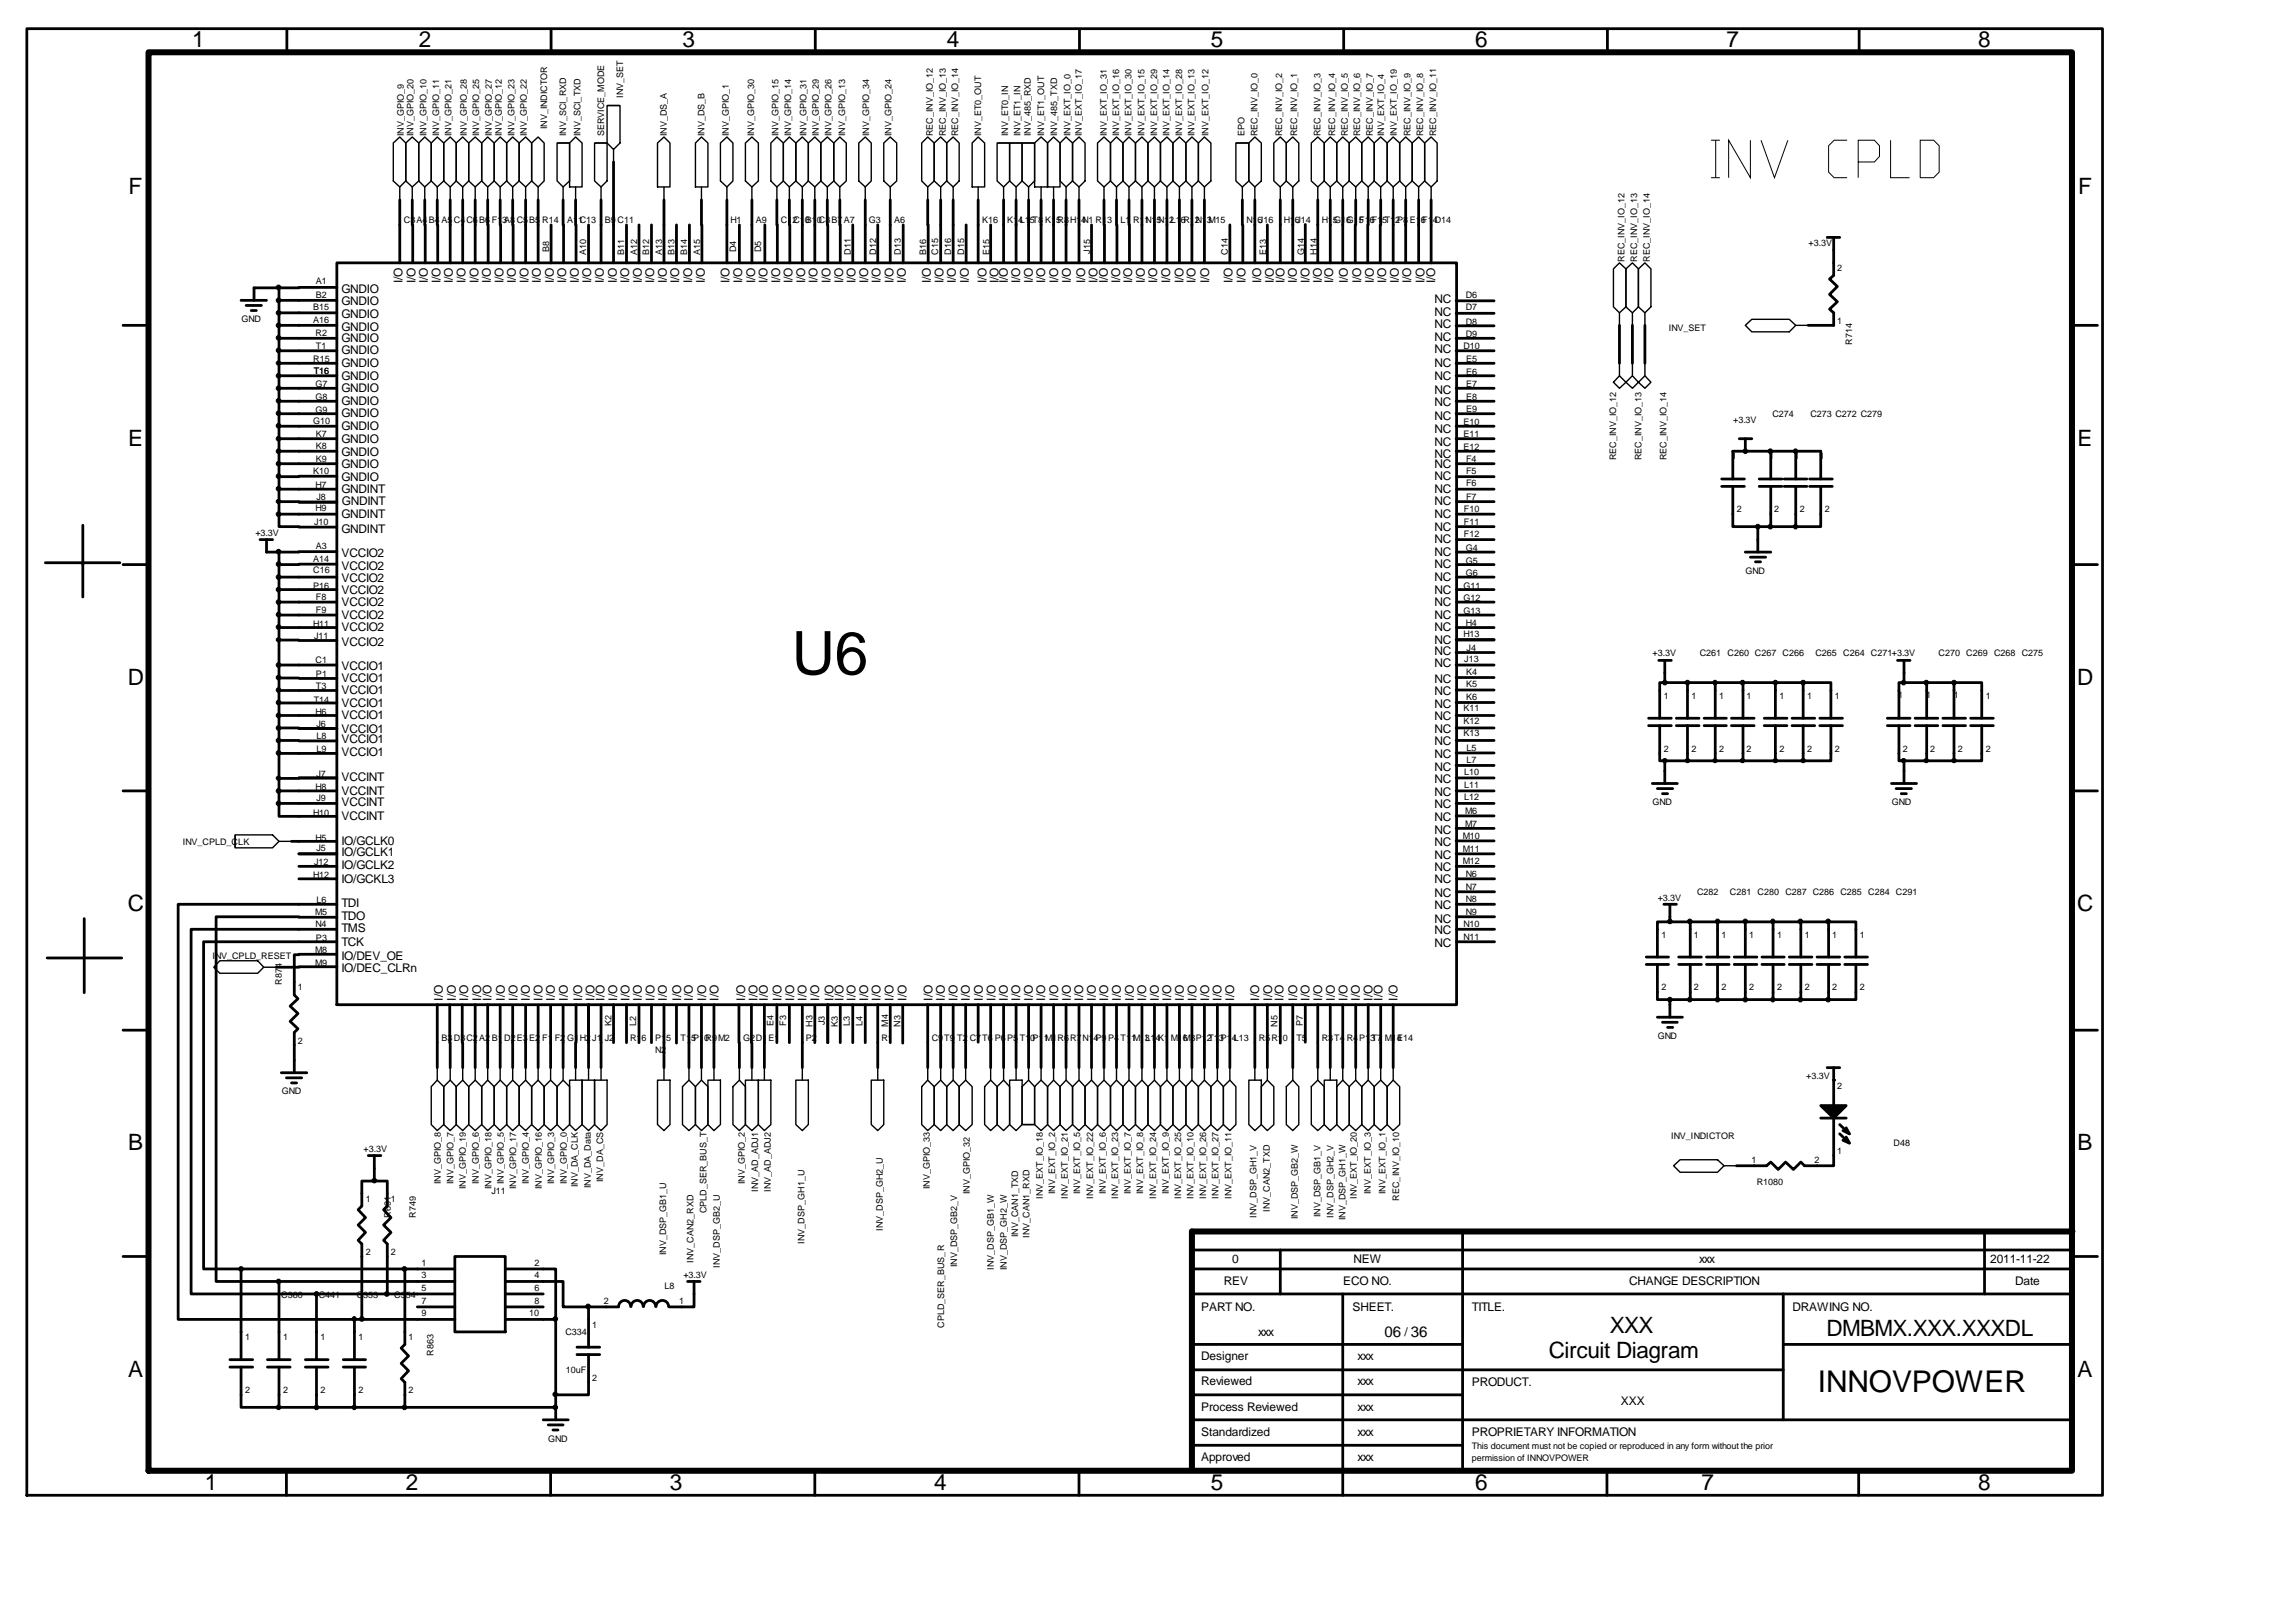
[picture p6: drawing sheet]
<svg xmlns="http://www.w3.org/2000/svg" width="420mm" height="297mm" viewBox="0 0 420 297" stroke-linecap="round" stroke-linejoin="round" font-family="sans-serif">
<defs><g id="words">
<text font-size="11" x="144.9" y="123.4">U6</text>
<text font-size="5.5" x="332.7" y="254.7">INNOVPOWER</text>
<g font-size="4.1">
<text x="35.1" y="8.5">1</text>
<text x="76.6" y="8.5">2</text>
<text x="124.9" y="8.5">3</text>
<text x="173.2" y="8.5">4</text>
<text x="221.6" y="8.5">5</text>
<text x="269.9" y="8.5">6</text>
<text x="315.9" y="8.5">7</text>
<text x="362" y="8.5">8</text>
<text x="23.5" y="35.6">F</text>
<text x="380.2" y="35.6">F</text>
<text x="23.5" y="81.5">E</text>
<text x="380.2" y="81.5">E</text>
<text x="23.4" y="125.3">D</text>
<text x="380.1" y="125.3">D</text>
<text x="23.4" y="166.7">C</text>
<text x="380.1" y="166.7">C</text>
<text x="23.5" y="210.5">B</text>
<text x="380.2" y="210.5">B</text>
<text x="294.6" y="243.8">XXX</text>
<text x="334.2" y="244.4">DMBMX.XXX.XXXDL</text>
<text x="23.5" y="251.9">A</text>
<text x="283.4" y="248.4">Circuit Diagram</text>
<text x="380.2" y="251.9">A</text>
<text x="37.5" y="272.5">1</text>
<text x="74.3" y="272.5">2</text>
<text x="122.6" y="272.5">3</text>
<text x="170.9" y="272.5">4</text>
<text x="221.6" y="272.5">5</text>
<text x="269.9" y="272.5">6</text>
<text x="311.3" y="272.5">7</text>
<text x="362" y="272.5">8</text>
</g>
<text font-size="2.8" x="253.3" y="244.6">06 36</text>
<g font-size="2.2">
<text x="62.5" y="53.6">GNDIO</text>
<text x="73.7" y="51.8" transform="rotate(-90 73.7 51.8)">I/O</text>
<text x="76" y="51.8" transform="rotate(-90 76 51.8)">I/O</text>
<text x="78.3" y="51.8" transform="rotate(-90 78.3 51.8)">I/O</text>
<text x="80.6" y="51.8" transform="rotate(-90 80.6 51.8)">I/O</text>
<text x="82.9" y="51.8" transform="rotate(-90 82.9 51.8)">I/O</text>
<text x="85.2" y="51.8" transform="rotate(-90 85.2 51.8)">I/O</text>
<text x="87.5" y="51.8" transform="rotate(-90 87.5 51.8)">I/O</text>
<text x="89.8" y="51.8" transform="rotate(-90 89.8 51.8)">I/O</text>
<text x="92.1" y="51.8" transform="rotate(-90 92.1 51.8)">I/O</text>
<text x="94.4" y="51.8" transform="rotate(-90 94.4 51.8)">I/O</text>
<text x="96.7" y="51.8" transform="rotate(-90 96.7 51.8)">I/O</text>
<text x="99" y="51.8" transform="rotate(-90 99 51.8)">I/O</text>
<text x="101.3" y="51.8" transform="rotate(-90 101.3 51.8)">I/O</text>
<text x="103.6" y="51.8" transform="rotate(-90 103.6 51.8)">I/O</text>
<text x="105.9" y="51.8" transform="rotate(-90 105.9 51.8)">I/O</text>
<text x="108.2" y="51.8" transform="rotate(-90 108.2 51.8)">I/O</text>
<text x="110.5" y="51.8" transform="rotate(-90 110.5 51.8)">I/O</text>
<text x="112.9" y="51.8" transform="rotate(-90 112.9 51.8)">I/O</text>
<text x="115.2" y="51.8" transform="rotate(-90 115.2 51.8)">I/O</text>
<text x="117.4" y="51.8" transform="rotate(-90 117.4 51.8)">I/O</text>
<text x="119.7" y="51.8" transform="rotate(-90 119.7 51.8)">I/O</text>
<text x="122" y="51.8" transform="rotate(-90 122 51.8)">I/O</text>
<text x="124.3" y="51.8" transform="rotate(-90 124.3 51.8)">I/O</text>
<text x="126.7" y="51.8" transform="rotate(-90 126.7 51.8)">I/O</text>
<text x="128.9" y="51.8" transform="rotate(-90 128.9 51.8)">I/O</text>
<text x="133.5" y="51.8" transform="rotate(-90 133.5 51.8)">I/O</text>
<text x="135.8" y="51.8" transform="rotate(-90 135.8 51.8)">I/O</text>
<text x="138.2" y="51.8" transform="rotate(-90 138.2 51.8)">I/O</text>
<text x="140.5" y="51.8" transform="rotate(-90 140.5 51.8)">I/O</text>
<text x="142.7" y="51.8" transform="rotate(-90 142.7 51.8)">I/O</text>
<text x="145" y="51.8" transform="rotate(-90 145 51.8)">I/O</text>
<text x="147.3" y="51.8" transform="rotate(-90 147.3 51.8)">I/O</text>
<text x="149.6" y="51.8" transform="rotate(-90 149.6 51.8)">I/O</text>
<text x="152" y="51.8" transform="rotate(-90 152 51.8)">I/O</text>
<text x="154.3" y="51.8" transform="rotate(-90 154.3 51.8)">I/O</text>
<text x="156.5" y="51.8" transform="rotate(-90 156.5 51.8)">I/O</text>
<text x="158.8" y="51.8" transform="rotate(-90 158.8 51.8)">I/O</text>
<text x="161.1" y="51.8" transform="rotate(-90 161.1 51.8)">I/O</text>
<text x="163.5" y="51.8" transform="rotate(-90 163.5 51.8)">I/O</text>
<text x="165.8" y="51.8" transform="rotate(-90 165.8 51.8)">I/O</text>
<text x="170.4" y="51.8" transform="rotate(-90 170.4 51.8)">I/O</text>
<text x="172.6" y="51.8" transform="rotate(-90 172.6 51.8)">I/O</text>
<text x="174.9" y="51.8" transform="rotate(-90 174.9 51.8)">I/O</text>
<text x="177.3" y="51.8" transform="rotate(-90 177.3 51.8)">I/O</text>
<text x="180.5" y="51.8" transform="rotate(-90 180.5 51.8)">I/O</text>
<text x="182.7" y="51.8" transform="rotate(-90 182.7 51.8)">I/O</text>
<text x="184.4" y="51.8" transform="rotate(-90 184.4 51.8)">I/O</text>
<text x="186.7" y="51.8" transform="rotate(-90 186.7 51.8)">I/O</text>
<text x="189" y="51.8" transform="rotate(-90 189 51.8)">I/O</text>
<text x="191.3" y="51.8" transform="rotate(-90 191.3 51.8)">I/O</text>
<text x="193.6" y="51.8" transform="rotate(-90 193.6 51.8)">I/O</text>
<text x="195.9" y="51.8" transform="rotate(-90 195.9 51.8)">I/O</text>
<text x="198.5" y="51.8" transform="rotate(-90 198.5 51.8)">I/O</text>
<text x="200.8" y="51.8" transform="rotate(-90 200.8 51.8)">I/O</text>
<text x="202.7" y="51.8" transform="rotate(-90 202.7 51.8)">I/O</text>
<text x="205" y="51.8" transform="rotate(-90 205 51.8)">I/O</text>
<text x="207.2" y="51.8" transform="rotate(-90 207.2 51.8)">I/O</text>
<text x="209.5" y="51.8" transform="rotate(-90 209.5 51.8)">I/O</text>
<text x="211.8" y="51.8" transform="rotate(-90 211.8 51.8)">I/O</text>
<text x="214.1" y="51.8" transform="rotate(-90 214.1 51.8)">I/O</text>
<text x="216.6" y="51.8" transform="rotate(-90 216.6 51.8)">I/O</text>
<text x="218.8" y="51.8" transform="rotate(-90 218.8 51.8)">I/O</text>
<text x="221.2" y="51.8" transform="rotate(-90 221.2 51.8)">I/O</text>
<text x="225.6" y="51.8" transform="rotate(-90 225.6 51.8)">I/O</text>
<text x="227.9" y="51.8" transform="rotate(-90 227.9 51.8)">I/O</text>
<text x="230.8" y="51.8" transform="rotate(-90 230.8 51.8)">I/O</text>
<text x="233.1" y="51.8" transform="rotate(-90 233.1 51.8)">I/O</text>
<text x="235" y="51.8" transform="rotate(-90 235 51.8)">I/O</text>
<text x="237.3" y="51.8" transform="rotate(-90 237.3 51.8)">I/O</text>
<text x="239.6" y="51.8" transform="rotate(-90 239.6 51.8)">I/O</text>
<text x="241.9" y="51.8" transform="rotate(-90 241.9 51.8)">I/O</text>
<text x="243.9" y="51.8" transform="rotate(-90 243.9 51.8)">I/O</text>
<text x="246.6" y="51.8" transform="rotate(-90 246.6 51.8)">I/O</text>
<text x="249.1" y="51.8" transform="rotate(-90 249.1 51.8)">I/O</text>
<text x="251.4" y="51.8" transform="rotate(-90 251.4 51.8)">I/O</text>
<text x="253.7" y="51.8" transform="rotate(-90 253.7 51.8)">I/O</text>
<text x="255.9" y="51.8" transform="rotate(-90 255.9 51.8)">I/O</text>
<text x="258.2" y="51.8" transform="rotate(-90 258.2 51.8)">I/O</text>
<text x="260.7" y="51.8" transform="rotate(-90 260.7 51.8)">I/O</text>
<text x="262.6" y="51.8" transform="rotate(-90 262.6 51.8)">I/O</text>
<text x="62.5" y="58.2">GNDIO</text>
<text x="62.5" y="55.9">GNDIO</text>
<text x="262.5" y="55.4">NC</text>
<text x="262.5" y="57.7">NC</text>
<text x="62.5" y="60.5">GNDIO</text>
<text x="62.5" y="62.6">GNDIO</text>
<text x="62.5" y="64.8">GNDIO</text>
<text x="262.5" y="60">NC</text>
<text x="262.5" y="62.3">NC</text>
<text x="262.5" y="64.6">NC</text>
<text x="62.5" y="67.1">GNDIO</text>
<text x="62.5" y="69.5">GNDIO</text>
<text x="62.5" y="71.8">GNDIO</text>
<text x="262.5" y="67.1">NC</text>
<text x="262.5" y="69.5">NC</text>
<text x="62.5" y="74.1">GNDIO</text>
<text x="62.5" y="76.4">GNDIO</text>
<text x="262.5" y="72">NC</text>
<text x="262.5" y="74.3">NC</text>
<text x="262.5" y="76.8">NC</text>
<text x="62.5" y="81.1">GNDIO</text>
<text x="62.5" y="83.4">GNDIO</text>
<text x="62.5" y="78.6">GNDIO</text>
<text x="262.5" y="79.2">NC</text>
<text x="262.5" y="81.5">NC</text>
<text x="262.5" y="83.7">NC</text>
<text x="62.5" y="85.7">GNDIO</text>
<text x="62.5" y="88">GNDIO</text>
<text x="262.5" y="85.6">NC</text>
<text x="262.5" y="87.9">NC</text>
<text x="62.5" y="90.2">GNDINT</text>
<text x="62.5" y="94.8">GNDINT</text>
<text x="62.6" y="92.4">GNDINT</text>
<text x="262.5" y="90.2">NC</text>
<text x="262.5" y="92.4">NC</text>
<text x="262.5" y="94.8">NC</text>
<text x="62.5" y="101.9">VCCIO2</text>
<text x="62.5" y="97.4">GNDINT</text>
<text x="262.5" y="97.1">NC</text>
<text x="262.5" y="99.4">NC</text>
<text x="262.5" y="101.7">NC</text>
<text x="62.5" y="104.2">VCCIO2</text>
<text x="62.5" y="106.5">VCCIO2</text>
<text x="262.5" y="104">NC</text>
<text x="262.5" y="106.2">NC</text>
<text x="62.5" y="108.6">VCCIO2</text>
<text x="62.5" y="110.9">VCCIO2</text>
<text x="62.5" y="113.2">VCCIO2</text>
<text x="262.5" y="108.6">NC</text>
<text x="262.5" y="110.9">NC</text>
<text x="262.5" y="113.2">NC</text>
<text x="62.5" y="118.1">VCCIO2</text>
<text x="62.5" y="115.5">VCCIO2</text>
<text x="262.5" y="119.8">NC</text>
<text x="262.5" y="115.5">NC</text>
<text x="262.5" y="117.8">NC</text>
<text x="62.5" y="122.6">VCCIO1</text>
<text x="62.5" y="124.7">VCCIO1</text>
<text x="262.5" y="124.9">NC</text>
<text x="262.5" y="122.1">NC</text>
<text x="62.5" y="127">VCCIO1</text>
<text x="62.5" y="129.3">VCCIO1</text>
<text x="62.5" y="131.6">VCCIO1</text>
<text x="262.5" y="127.2">NC</text>
<text x="262.5" y="129.4">NC</text>
<text x="262.5" y="131.7">NC</text>
<text x="62.5" y="136">VCCIO1</text>
<text x="62.5" y="134.2">VCCIO1</text>
<text x="262.5" y="136.3">NC</text>
<text x="262.5" y="134">NC</text>
<text x="62.5" y="138.3">VCCIO1</text>
<text x="62.5" y="142.8">VCCINT</text>
<text x="262.5" y="143.3">NC</text>
<text x="262.5" y="141">NC</text>
<text x="262.5" y="138.8">NC</text>
<text x="62.5" y="147.4">VCCINT</text>
<text x="62.5" y="145.4">VCCINT</text>
<text x="262.5" y="147.9">NC</text>
<text x="262.5" y="145.6">NC</text>
<text x="62.5" y="154.6">IO/GCLK0</text>
<text x="62.5" y="150">VCCINT</text>
<text x="262.5" y="150.3">NC</text>
<text x="262.5" y="152.6">NC</text>
<text x="262.5" y="154.8">NC</text>
<text x="62.5" y="158.9">IO/GCLK2</text>
<text x="62.5" y="156.6">IO/GCLK1</text>
<text x="62.5" y="161.5">IO/GCKL3</text>
<text x="262.5" y="161.6">NC</text>
<text x="262.5" y="159.4">NC</text>
<text x="262.5" y="157.1">NC</text>
<text x="62.5" y="165.9">TDI</text>
<text x="262.5" y="164.1">NC</text>
<text x="262.5" y="166.4">NC</text>
<text x="62.5" y="170.5">TMS</text>
<text x="62.5" y="173.1">TCK</text>
<text x="62.5" y="168.2">TDO</text>
<text x="262.5" y="168.8">NC</text>
<text x="262.5" y="170.9">NC</text>
<text x="262.5" y="173.2">NC</text>
<text x="62.5" y="175.6">IO/DEV_OE</text>
<text x="62.5" y="177.9">IO/DEC_CLRn</text>
<text x="81" y="183" transform="rotate(-90 81 183)">I/O</text>
<text x="83.4" y="183" transform="rotate(-90 83.4 183)">I/O</text>
<text x="85.7" y="183" transform="rotate(-90 85.7 183)">I/O</text>
<text x="88.1" y="183" transform="rotate(-90 88.1 183)">I/O</text>
<text x="89.9" y="183" transform="rotate(-90 89.9 183)">I/O</text>
<text x="92.4" y="183" transform="rotate(-90 92.4 183)">I/O</text>
<text x="94.7" y="183" transform="rotate(-90 94.7 183)">I/O</text>
<text x="97" y="183" transform="rotate(-90 97 183)">I/O</text>
<text x="99.2" y="183" transform="rotate(-90 99.2 183)">I/O</text>
<text x="101.5" y="183" transform="rotate(-90 101.5 183)">I/O</text>
<text x="103.9" y="183" transform="rotate(-90 103.9 183)">I/O</text>
<text x="106.5" y="183" transform="rotate(-90 106.5 183)">I/O</text>
<text x="108.8" y="183" transform="rotate(-90 108.8 183)">I/O</text>
<text x="110.6" y="183" transform="rotate(-90 110.6 183)">I/O</text>
<text x="113" y="183" transform="rotate(-90 113 183)">I/O</text>
<text x="115.2" y="183" transform="rotate(-90 115.2 183)">I/O</text>
<text x="117.4" y="183" transform="rotate(-90 117.4 183)">I/O</text>
<text x="119.7" y="183" transform="rotate(-90 119.7 183)">I/O</text>
<text x="122" y="183" transform="rotate(-90 122 183)">I/O</text>
<text x="124.6" y="183" transform="rotate(-90 124.6 183)">I/O</text>
<text x="126.8" y="183" transform="rotate(-90 126.8 183)">I/O</text>
<text x="129.2" y="183" transform="rotate(-90 129.2 183)">I/O</text>
<text x="131.5" y="183" transform="rotate(-90 131.5 183)">I/O</text>
<text x="136.3" y="183" transform="rotate(-90 136.3 183)">I/O</text>
<text x="138.6" y="183" transform="rotate(-90 138.6 183)">I/O</text>
<text x="140.5" y="183" transform="rotate(-90 140.5 183)">I/O</text>
<text x="143" y="183" transform="rotate(-90 143 183)">I/O</text>
<text x="145.3" y="183" transform="rotate(-90 145.3 183)">I/O</text>
<text x="147.6" y="183" transform="rotate(-90 147.6 183)">I/O</text>
<text x="149.9" y="183" transform="rotate(-90 149.9 183)">I/O</text>
<text x="152.5" y="183" transform="rotate(-90 152.5 183)">I/O</text>
<text x="154.4" y="183" transform="rotate(-90 154.4 183)">I/O</text>
<text x="156.6" y="183" transform="rotate(-90 156.6 183)">I/O</text>
<text x="158.9" y="183" transform="rotate(-90 158.9 183)">I/O</text>
<text x="161.1" y="183" transform="rotate(-90 161.1 183)">I/O</text>
<text x="163.5" y="183" transform="rotate(-90 163.5 183)">I/O</text>
<text x="165.9" y="183" transform="rotate(-90 165.9 183)">I/O</text>
<text x="170.6" y="183" transform="rotate(-90 170.6 183)">I/O</text>
<text x="172.9" y="183" transform="rotate(-90 172.9 183)">I/O</text>
<text x="175.2" y="183" transform="rotate(-90 175.2 183)">I/O</text>
<text x="177.5" y="183" transform="rotate(-90 177.5 183)">I/O</text>
<text x="179.8" y="183" transform="rotate(-90 179.8 183)">I/O</text>
<text x="182.1" y="183" transform="rotate(-90 182.1 183)">I/O</text>
<text x="184.4" y="183" transform="rotate(-90 184.4 183)">I/O</text>
<text x="186.7" y="183" transform="rotate(-90 186.7 183)">I/O</text>
<text x="189" y="183" transform="rotate(-90 189 183)">I/O</text>
<text x="191.3" y="183" transform="rotate(-90 191.3 183)">I/O</text>
<text x="193.7" y="183" transform="rotate(-90 193.7 183)">I/O</text>
<text x="195.9" y="183" transform="rotate(-90 195.9 183)">I/O</text>
<text x="198.2" y="183" transform="rotate(-90 198.2 183)">I/O</text>
<text x="200.5" y="183" transform="rotate(-90 200.5 183)">I/O</text>
<text x="202.8" y="183" transform="rotate(-90 202.8 183)">I/O</text>
<text x="205.1" y="183" transform="rotate(-90 205.1 183)">I/O</text>
<text x="207.5" y="183" transform="rotate(-90 207.5 183)">I/O</text>
<text x="209.7" y="183" transform="rotate(-90 209.7 183)">I/O</text>
<text x="212" y="183" transform="rotate(-90 212 183)">I/O</text>
<text x="214.3" y="183" transform="rotate(-90 214.3 183)">I/O</text>
<text x="216.6" y="183" transform="rotate(-90 216.6 183)">I/O</text>
<text x="219" y="183" transform="rotate(-90 219 183)">I/O</text>
<text x="221.3" y="183" transform="rotate(-90 221.3 183)">I/O</text>
<text x="223.5" y="183" transform="rotate(-90 223.5 183)">I/O</text>
<text x="225.8" y="183" transform="rotate(-90 225.8 183)">I/O</text>
<text x="230.4" y="183" transform="rotate(-90 230.4 183)">I/O</text>
<text x="232.8" y="183" transform="rotate(-90 232.8 183)">I/O</text>
<text x="234.9" y="183" transform="rotate(-90 234.9 183)">I/O</text>
<text x="237.3" y="183" transform="rotate(-90 237.3 183)">I/O</text>
<text x="239.6" y="183" transform="rotate(-90 239.6 183)">I/O</text>
<text x="241.9" y="183" transform="rotate(-90 241.9 183)">I/O</text>
<text x="244.3" y="183" transform="rotate(-90 244.3 183)">I/O</text>
<text x="246.6" y="183" transform="rotate(-90 246.6 183)">I/O</text>
<text x="248.8" y="183" transform="rotate(-90 248.8 183)">I/O</text>
<text x="251.1" y="183" transform="rotate(-90 251.1 183)">I/O</text>
<text x="253" y="183" transform="rotate(-90 253 183)">I/O</text>
<text x="255.7" y="183" transform="rotate(-90 255.7 183)">I/O</text>
<text x="225.5" y="231.1">0</text>
<text x="247.7" y="231.1">NEW</text>
<text x="310.9" y="231.1">xxx</text>
<text x="364.2" y="231.1">2011-11-22</text>
<text x="219.8" y="239.8">PART NO.</text>
<text x="224" y="235">REV</text>
<text x="245.8" y="235">ECO NO.</text>
<text x="247.5" y="239.8">SHEET.</text>
<text x="269.3" y="239.8">TITLE.</text>
<text x="298.1" y="235">CHANGE DESCRIPTION</text>
<text x="328" y="239.8">DRAWING NO.</text>
<text x="368.7" y="235">Date</text>
<text x="230.2" y="244.3">xxx</text>
<text x="257" y="244.3">/</text>
<text x="219.8" y="248.8">Designer</text>
<text x="248.4" y="248.8">xxx</text>
<text x="219.8" y="253.4">Reviewed</text>
<text x="248.4" y="253.4">xxx</text>
<text x="269.3" y="253.6">PRODUCT.</text>
<text x="296.6" y="257">XXX</text>
<text x="219.8" y="258.1">Process Reviewed</text>
<text x="219.8" y="262.6">Standardized</text>
<text x="248.4" y="262.6">xxx</text>
<text x="248.4" y="258.1">xxx</text>
<text x="269.3" y="262.8">PROPRIETARY INFORMATION</text>
<text x="219.8" y="267.3">Approved</text>
<text x="248.4" y="267.3">xxx</text>
</g>
<g font-size="1.6">
<text x="114" y="17.9" transform="rotate(-90 114 17.9)">INV_SET</text>
<text x="100.1" y="23.6" transform="rotate(-90 100.1 23.6)">INV_INDICTOR</text>
<text x="73.9" y="24.9" transform="rotate(-90 73.9 24.9)">INV_GPIO_9</text>
<text x="75.7" y="24.9" transform="rotate(-90 75.7 24.9)">INV_GPIO_20</text>
<text x="78.1" y="24.9" transform="rotate(-90 78.1 24.9)">INV_GPIO_10</text>
<text x="80.3" y="24.9" transform="rotate(-90 80.3 24.9)">INV_GPIO_11</text>
<text x="82.6" y="24.9" transform="rotate(-90 82.6 24.9)">INV_GPIO_21</text>
<text x="85.4" y="24.9" transform="rotate(-90 85.4 24.9)">INV_GPIO_28</text>
<text x="87.7" y="24.9" transform="rotate(-90 87.7 24.9)">INV_GPIO_25</text>
<text x="90" y="24.9" transform="rotate(-90 90 24.9)">INV_GPIO_27</text>
<text x="91.9" y="24.9" transform="rotate(-90 91.9 24.9)">INV_GPIO_12</text>
<text x="94.1" y="24.9" transform="rotate(-90 94.1 24.9)">INV_GPIO_23</text>
<text x="96.4" y="24.9" transform="rotate(-90 96.4 24.9)">INV_GPIO_22</text>
<text x="103.6" y="24.9" transform="rotate(-90 103.6 24.9)">INV_SCI_RXD</text>
<text x="106.2" y="24.9" transform="rotate(-90 106.2 24.9)">INV_SCI_TXD</text>
<text x="110.6" y="24.9" transform="rotate(-90 110.6 24.9)">SERVICE_MODE</text>
<text x="122" y="24.9" transform="rotate(-90 122 24.9)">INV_DS_A</text>
<text x="128.9" y="24.9" transform="rotate(-90 128.9 24.9)">INV_DS_B</text>
<text x="133.3" y="24.9" transform="rotate(-90 133.3 24.9)">INV_GPIO_1</text>
<text x="138" y="24.9" transform="rotate(-90 138 24.9)">INV_GPIO_30</text>
<text x="142.5" y="24.9" transform="rotate(-90 142.5 24.9)">INV_GPIO_15</text>
<text x="144.8" y="24.9" transform="rotate(-90 144.8 24.9)">INV_GPIO_14</text>
<text x="147.6" y="24.9" transform="rotate(-90 147.6 24.9)">INV_GPIO_31</text>
<text x="149.8" y="24.9" transform="rotate(-90 149.8 24.9)">INV_GPIO_29</text>
<text x="152.1" y="24.9" transform="rotate(-90 152.1 24.9)">INV_GPIO_26</text>
<text x="154.7" y="24.9" transform="rotate(-90 154.7 24.9)">INV_GPIO_13</text>
<text x="159.1" y="24.9" transform="rotate(-90 159.1 24.9)">INV_GPIO_34</text>
<text x="163.1" y="24.9" transform="rotate(-90 163.1 24.9)">INV_GPIO_24</text>
<text x="170.7" y="24.9" transform="rotate(-90 170.7 24.9)">REC_INV_IO_12</text>
<text x="173" y="24.9" transform="rotate(-90 173 24.9)">REC_INV_IO_13</text>
<text x="175.3" y="24.9" transform="rotate(-90 175.3 24.9)">REC_INV_IO_14</text>
<text x="179.6" y="24.9" transform="rotate(-90 179.6 24.9)">INV_ET0_OUT</text>
<text x="184.5" y="24.9" transform="rotate(-90 184.5 24.9)">INV_ET0_IN</text>
<text x="186.8" y="24.9" transform="rotate(-90 186.8 24.9)">INV_ET1_IN</text>
<text x="188.6" y="24.9" transform="rotate(-90 188.6 24.9)">INV_485_RXD</text>
<text x="191.1" y="24.9" transform="rotate(-90 191.1 24.9)">INV_ET1_OUT</text>
<text x="193.4" y="24.9" transform="rotate(-90 193.4 24.9)">INV_485_TXD</text>
<text x="195.9" y="24.9" transform="rotate(-90 195.9 24.9)">INV_EXT_IO_0</text>
<text x="197.9" y="24.9" transform="rotate(-90 197.9 24.9)">INV_EXT_IO_17</text>
<text x="202.5" y="24.9" transform="rotate(-90 202.5 24.9)">INV_EXT_IO_31</text>
<text x="204.8" y="24.9" transform="rotate(-90 204.8 24.9)">INV_EXT_IO_16</text>
<text x="207.1" y="24.9" transform="rotate(-90 207.1 24.9)">INV_EXT_IO_30</text>
<text x="209.4" y="24.9" transform="rotate(-90 209.4 24.9)">INV_EXT_IO_15</text>
<text x="211.7" y="24.9" transform="rotate(-90 211.7 24.9)">INV_EXT_IO_29</text>
<text x="214" y="24.9" transform="rotate(-90 214 24.9)">INV_EXT_IO_14</text>
<text x="216.3" y="24.9" transform="rotate(-90 216.3 24.9)">INV_EXT_IO_28</text>
<text x="218.6" y="24.9" transform="rotate(-90 218.6 24.9)">INV_EXT_IO_13</text>
<text x="221.1" y="24.9" transform="rotate(-90 221.1 24.9)">INV_EXT_IO_12</text>
<text x="227.7" y="24.9" transform="rotate(-90 227.7 24.9)">EPO</text>
<text x="230.1" y="24.9" transform="rotate(-90 230.1 24.9)">REC_INV_IO_0</text>
<text x="234.6" y="24.9" transform="rotate(-90 234.6 24.9)">REC_INV_IO_2</text>
<text x="237.4" y="24.9" transform="rotate(-90 237.4 24.9)">REC_INV_IO_1</text>
<text x="241.6" y="24.9" transform="rotate(-90 241.6 24.9)">REC_INV_IO_3</text>
<text x="244.3" y="24.9" transform="rotate(-90 244.3 24.9)">REC_INV_IO_4</text>
<text x="246.6" y="24.9" transform="rotate(-90 246.6 24.9)">REC_INV_IO_5</text>
<text x="248.9" y="24.9" transform="rotate(-90 248.9 24.9)">REC_INV_IO_6</text>
<text x="251.2" y="24.9" transform="rotate(-90 251.2 24.9)">REC_INV_IO_7</text>
<text x="253.3" y="24.9" transform="rotate(-90 253.3 24.9)">INV_EXT_IO_4</text>
<text x="255.6" y="24.9" transform="rotate(-90 255.6 24.9)">INV_EXT_IO_19</text>
<text x="258.1" y="24.9" transform="rotate(-90 258.1 24.9)">REC_INV_IO_9</text>
<text x="260.4" y="24.9" transform="rotate(-90 260.4 24.9)">REC_INV_IO_8</text>
<text x="262.8" y="24.9" transform="rotate(-90 262.8 24.9)">REC_INV_IO_11</text>
<text x="73.9" y="40.8">C3A4</text>
<text x="78.5" y="40.8">B4</text>
<text x="80.8" y="40.8">A5</text>
<text x="83.1" y="40.8">C4</text>
<text x="85.3" y="40.8">C6</text>
<text x="87.7" y="40.8">B6</text>
<text x="90" y="40.8">F13A8</text>
<text x="94.6" y="40.8">C5</text>
<text x="96.9" y="40.8">B5</text>
<text x="99.2" y="40.8">R14</text>
<text x="103.8" y="40.8">A11C13</text>
<text x="110.6" y="40.8">B9</text>
<text x="113" y="40.8">C11</text>
<text x="133.7" y="40.8">H1</text>
<text x="138.3" y="40.8">A9</text>
<text x="142.9" y="40.8">C12C10B10C8B7</text>
<text x="154.4" y="40.8">A7</text>
<text x="159" y="40.8">G3</text>
<text x="163.6" y="40.8">A6</text>
<text x="179.7" y="40.8">K16</text>
<text x="184.3" y="40.8">K14L15T8</text>
<text x="191.2" y="40.8">K15R8H14N1 R13</text>
<text x="205" y="40.8">L1</text>
<text x="207.3" y="40.8">R11N15N12L16R12N13M15</text>
<text x="228.1" y="40.8">N16J16</text>
<text x="234.9" y="40.8">H16J14</text>
<text x="241.9" y="40.8">H15G16</text>
<text x="246.4" y="40.8">G15</text>
<text x="248.7" y="40.8">F16F15T12P8</text>
<text x="258" y="40.8">E16F14D14</text>
<text x="100.5" y="46.1" transform="rotate(-90 100.5 46.1)">B8</text>
<text x="107.3" y="46.6" transform="rotate(-90 107.3 46.6)">A10</text>
<text x="114.2" y="46.6" transform="rotate(-90 114.2 46.6)">B11</text>
<text x="116.6" y="46.6" transform="rotate(-90 116.6 46.6)">A12</text>
<text x="118.8" y="46.6" transform="rotate(-90 118.8 46.6)">B12</text>
<text x="121.2" y="46.6" transform="rotate(-90 121.2 46.6)">A13</text>
<text x="123.4" y="46.6" transform="rotate(-90 123.4 46.6)">B13</text>
<text x="125.7" y="46.6" transform="rotate(-90 125.7 46.6)">B14</text>
<text x="128.1" y="46.6" transform="rotate(-90 128.1 46.6)">A15</text>
<text x="134.7" y="46.2" transform="rotate(-90 134.7 46.2)">D4</text>
<text x="139.3" y="46.2" transform="rotate(-90 139.3 46.2)">D5</text>
<text x="155.7" y="46.6" transform="rotate(-90 155.7 46.6)">D11</text>
<text x="160.3" y="46.6" transform="rotate(-90 160.3 46.6)">D12</text>
<text x="164.8" y="46.6" transform="rotate(-90 164.8 46.6)">D13</text>
<text x="169.5" y="46.6" transform="rotate(-90 169.5 46.6)">B16</text>
<text x="171.7" y="46.6" transform="rotate(-90 171.7 46.6)">C15</text>
<text x="174.1" y="46.6" transform="rotate(-90 174.1 46.6)">D16</text>
<text x="176.4" y="46.6" transform="rotate(-90 176.4 46.6)">D15</text>
<text x="181.1" y="46.6" transform="rotate(-90 181.1 46.6)">E15</text>
<text x="199.5" y="46.4" transform="rotate(-90 199.5 46.4)">J15</text>
<text x="224.7" y="46.6" transform="rotate(-90 224.7 46.6)">C14</text>
<text x="231.7" y="46.6" transform="rotate(-90 231.7 46.6)">E13</text>
<text x="238.7" y="46.7" transform="rotate(-90 238.7 46.7)">G14</text>
<text x="240.9" y="46.6" transform="rotate(-90 240.9 46.6)">H14</text>
<text x="297.2" y="47.9" transform="rotate(-90 297.2 47.9)">REC_INV_IO_12</text>
<text x="299.6" y="47.9" transform="rotate(-90 299.6 47.9)">REC_INV_IO_13</text>
<text x="301.9" y="47.9" transform="rotate(-90 301.9 47.9)">REC_INV_IO_14</text>
<text x="330.9" y="45.1">+3.3V</text>
<text x="57.8" y="51.9">A1</text>
<text x="336.2" y="49.6">2</text>
<text x="44.2" y="58.9">GND</text>
<text x="57.3" y="56.7">B15</text>
<text x="57.3" y="59.1">A16</text>
<text x="57.8" y="54.5">B2</text>
<text x="268.2" y="59.4">D8</text>
<text x="268.2" y="56.7">D7</text>
<text x="268.2" y="54.5">D6</text>
<text x="336.2" y="59.3">1</text>
<text x="57.7" y="61.5">R2</text>
<text x="57.8" y="63.9">T1</text>
<text x="267.8" y="63.9">D10</text>
<text x="268.2" y="61.7">D9</text>
<text x="305.4" y="60.5">INV_SET</text>
<text x="338.9" y="63.1" transform="rotate(-90 338.9 63.1)">R714</text>
<text x="57.3" y="66.1">R15</text>
<text x="57.4" y="68.4">T16</text>
<text x="57.7" y="70.9">G7</text>
<text x="268.3" y="70.9">E7</text>
<text x="268.3" y="68.6">E6</text>
<text x="268.3" y="66.2">E5</text>
<text x="57.3" y="77.6">G10</text>
<text x="57.7" y="75.5">G9</text>
<text x="57.7" y="73.2">G8</text>
<text x="267.8" y="77.7">E10</text>
<text x="268.3" y="75.5">E9</text>
<text x="268.3" y="73.2">E8</text>
<text x="317.1" y="77.3">+3.3V</text>
<text x="324.3" y="76.3">C274</text>
<text x="331.3" y="76.3">C273 C272 C279</text>
<text x="57.8" y="79.9">K7</text>
<text x="57.8" y="82.1">K8</text>
<text x="267.8" y="82.4">E12</text>
<text x="267.8" y="80">E11</text>
<text x="316.9" y="83.9">1</text>
<text x="323.7" y="83.9">1</text>
<text x="328.4" y="83.9">1</text>
<text x="333" y="83.9">1</text>
<text x="57.3" y="86.8">K10</text>
<text x="57.7" y="89.3">H7</text>
<text x="57.8" y="84.4">K9</text>
<text x="268.3" y="88.9">F6</text>
<text x="268.3" y="86.7">F5</text>
<text x="268.3" y="84.5">F4</text>
<text x="295.7" y="84.2" transform="rotate(-90 295.7 84.2)">REC_INV_IO_12</text>
<text x="300.4" y="84.2" transform="rotate(-90 300.4 84.2)">REC_INV_IO_13</text>
<text x="304.9" y="84.2" transform="rotate(-90 304.9 84.2)">REC_INV_IO_14</text>
<text x="57.7" y="93.6">H9</text>
<text x="57.9" y="91.5">J8</text>
<text x="267.9" y="93.7">F10</text>
<text x="268.3" y="91.5">F7</text>
<text x="317.8" y="93.7">2</text>
<text x="324.7" y="93.7">2</text>
<text x="329.3" y="93.7">2</text>
<text x="333.9" y="93.7">2</text>
<text x="46.7" y="98">+3.3V</text>
<text x="57.5" y="96.1">J10</text>
<text x="57.8" y="100.4">A3</text>
<text x="267.9" y="98.3">F12</text>
<text x="267.9" y="96.1">F11</text>
<text x="268.2" y="100.9">G4</text>
<text x="57.3" y="104.9">C16</text>
<text x="57.3" y="102.9">A14</text>
<text x="57.3" y="107.7">P16</text>
<text x="267.8" y="107.7">G11</text>
<text x="268.2" y="105.4">G6</text>
<text x="268.2" y="103.1">G5</text>
<text x="319.4" y="104.9">GND</text>
<text x="57.8" y="112.1">F9</text>
<text x="57.8" y="109.7">F8</text>
<text x="267.8" y="112.4">G13</text>
<text x="267.8" y="110">G12</text>
<text x="57.3" y="114.7">H11</text>
<text x="57.5" y="116.9">J11</text>
<text x="267.8" y="116.5">H13</text>
<text x="268.2" y="114.5">H4</text>
<text x="268.4" y="119.1">J4</text>
<text x="311" y="120">C261 C260 C267 C266</text>
<text x="332.2" y="120">C265 C264 C271+3.3V</text>
<text x="354.7" y="120">C270 C269 C268 C275</text>
<text x="57.7" y="121.3">C1</text>
<text x="57.8" y="123.8">P1</text>
<text x="267.9" y="121.1">J13</text>
<text x="268.3" y="123.5">K4</text>
<text x="268.3" y="125.7">K5</text>
<text x="302.4" y="120.1">+3.3V</text>
<text x="57.4" y="128.5">T14</text>
<text x="57.7" y="130.8">H6</text>
<text x="57.8" y="126">T3</text>
<text x="267.8" y="130.1">K11</text>
<text x="268.3" y="128">K6</text>
<text x="304.4" y="127.9">1</text>
<text x="309.5" y="127.9">1</text>
<text x="314.6" y="127.9">1</text>
<text x="319.6" y="127.9">1</text>
<text x="325.6" y="127.9">1</text>
<text x="330.7" y="127.9">1</text>
<text x="335.8" y="127.9">1</text>
<text x="347.4" y="127.7">1</text>
<text x="352.4" y="127.7">1</text>
<text x="357.5" y="127.7">1</text>
<text x="363.4" y="127.9">1</text>
<text x="57.9" y="135.2">L8</text>
<text x="57.9" y="137.5">L9</text>
<text x="57.9" y="133">J6</text>
<text x="267.8" y="132.4">K12</text>
<text x="267.8" y="134.7">K13</text>
<text x="268.4" y="137.3">L5</text>
<text x="304.4" y="137.5">2</text>
<text x="309.5" y="137.5">2</text>
<text x="314.6" y="137.5">2</text>
<text x="319.6" y="137.5">2</text>
<text x="325.6" y="137.5">2</text>
<text x="330.7" y="137.5">2</text>
<text x="335.8" y="137.5">2</text>
<text x="348.2" y="137.5">2</text>
<text x="353.2" y="137.5">2</text>
<text x="358.3" y="137.5">2</text>
<text x="363.4" y="137.5">2</text>
<text x="57.9" y="142.1">J7</text>
<text x="267.9" y="141.7">L10</text>
<text x="268.4" y="139.5">L7</text>
<text x="57.3" y="149.2">H10</text>
<text x="57.7" y="144.5">H8</text>
<text x="57.9" y="146.5">J9</text>
<text x="267.9" y="144.1">L11</text>
<text x="267.9" y="146.4">L12</text>
<text x="268.1" y="148.9">M6</text>
<text x="302.4" y="147.3">GND</text>
<text x="346.2" y="147.3">GND</text>
<text x="33.4" y="154.5">INV_CPLD_CLK</text>
<text x="57.7" y="153.8">H5</text>
<text x="57.9" y="155.7">J5</text>
<text x="267.7" y="153.5">M10</text>
<text x="267.7" y="155.8">M11</text>
<text x="268.1" y="151.2">M7</text>
<text x="57.3" y="160.7">H12</text>
<text x="57.5" y="158.3">J12</text>
<text x="267.7" y="158.1">M12</text>
<text x="268.2" y="160.5">N6</text>
<text x="57.7" y="167.4">M5</text>
<text x="57.9" y="165.1">L6</text>
<text x="268.2" y="162.7">N7</text>
<text x="268.2" y="165">N8</text>
<text x="268.2" y="167.3">N9</text>
<text x="303.3" y="164.8">+3.3V</text>
<text x="310.5" y="163.8">C282</text>
<text x="316.5" y="163.8">C281 C280 C287 C286 C285 C284 C291</text>
<text x="57.7" y="169.7">N4</text>
<text x="57.8" y="172.1">P3</text>
<text x="267.8" y="169.6">N10</text>
<text x="267.8" y="172">N11</text>
<text x="304" y="171.5">1</text>
<text x="309.9" y="171.5">1</text>
<text x="315" y="171.5">1</text>
<text x="320.1" y="171.5">1</text>
<text x="325.2" y="171.5">1</text>
<text x="330.3" y="171.5">1</text>
<text x="335.2" y="171.5">1</text>
<text x="340.3" y="171.5">1</text>
<text x="38.9" y="175.4">INV_CPLD_RESET</text>
<text x="57.7" y="176.7">M9</text>
<text x="57.7" y="174.4">M8</text>
<text x="51.6" y="180.2" transform="rotate(-90 51.6 180.2)">R874</text>
<text x="54.5" y="181.2">1</text>
<text x="304" y="181.2">2</text>
<text x="309.9" y="181.2">2</text>
<text x="315" y="181.2">2</text>
<text x="320.1" y="181.2">2</text>
<text x="325.2" y="181.2">2</text>
<text x="330.3" y="181.2">2</text>
<text x="335.2" y="181.2">2</text>
<text x="340.3" y="181.2">2</text>
<text x="54.5" y="190.9">2</text>
<text x="80.8" y="190.4">B3</text>
<text x="83.1" y="190.4">D3C2</text>
<text x="87.7" y="190.4">A2</text>
<text x="90" y="190.4">B1</text>
<text x="92.3" y="190.4">D2E3</text>
<text x="96.8" y="190.4">E2</text>
<text x="99.2" y="190.4">F1</text>
<text x="101.5" y="190.4">F2</text>
<text x="103.8" y="190.4">G1H2</text>
<text x="108.4" y="190.4">J1</text>
<text x="110.6" y="190.4">J2</text>
<text x="111.9" y="187.7" transform="rotate(-90 111.9 187.7)">K2</text>
<text x="115.3" y="190.4">R16</text>
<text x="116.4" y="187.6" transform="rotate(-90 116.4 187.6)">L2</text>
<text x="119.9" y="190.4">P15</text>
<text x="124.5" y="190.4">T15P10R9M2</text>
<text x="136" y="190.4">G2D1E1</text>
<text x="141.5" y="187.7" transform="rotate(-90 141.5 187.7)">E4</text>
<text x="143.8" y="187.6" transform="rotate(-90 143.8 187.6)">F3</text>
<text x="147.5" y="190.4">P2</text>
<text x="148.7" y="187.8" transform="rotate(-90 148.7 187.8)">H3</text>
<text x="150.9" y="187.5" transform="rotate(-90 150.9 187.5)">J3</text>
<text x="153.3" y="187.8" transform="rotate(-90 153.3 187.8)">K3</text>
<text x="155.5" y="187.6" transform="rotate(-90 155.5 187.6)">L3</text>
<text x="157.8" y="187.6" transform="rotate(-90 157.8 187.6)">L4</text>
<text x="161.3" y="190.4">R1</text>
<text x="162.5" y="187.9" transform="rotate(-90 162.5 187.9)">M4</text>
<text x="164.7" y="187.8" transform="rotate(-90 164.7 187.8)">N3</text>
<text x="170.5" y="190.4">C9</text>
<text x="172.8" y="190.4">T9</text>
<text x="175.2" y="190.4">T2</text>
<text x="177.4" y="190.4">C7T6</text>
<text x="182" y="190.4">P6</text>
<text x="184.3" y="190.4">P5</text>
<text x="186.6" y="190.4">T10P11M1R6R7</text>
<text x="198.1" y="190.4">N14P9</text>
<text x="202.8" y="190.4">P4</text>
<text x="205" y="190.4">T11M13</text>
<text x="209.6" y="190.4">L14K1</text>
<text x="214.3" y="190.4">M16</text>
<text x="216.6" y="190.4">M3P12T13P14L13</text>
<text x="230.4" y="190.4">R5R10</text>
<text x="233.7" y="187.8" transform="rotate(-90 233.7 187.8)">N5</text>
<text x="237.2" y="190.4">T5</text>
<text x="238.4" y="187.7" transform="rotate(-90 238.4 187.7)">P7</text>
<text x="241.9" y="190.4">R3T4 R4P13T7</text>
<text x="253.4" y="190.4">M14</text>
<text x="255.7" y="190.4">E14</text>
<text x="303.3" y="190.1">GND</text>
<text x="119.9" y="192.7">N2</text>
<text x="330.5" y="197.5">+3.3V</text>
<text x="51.6" y="200.2">GND</text>
<text x="336.2" y="199.1">2</text>
<text x="305.8" y="208.4">INV_INDICTOR</text>
<text x="346.5" y="209.7">D48</text>
<text x="66.5" y="210.7">+3.3V</text>
<text x="320.5" y="212.7">1</text>
<text x="332" y="212.7">2</text>
<text x="336.2" y="211.2">1</text>
<text x="67" y="219.9">1</text>
<text x="71.5" y="219.9">1</text>
<text x="80.7" y="216.7" transform="rotate(-90 80.7 216.7)">INV_GPIO_8</text>
<text x="83" y="216.7" transform="rotate(-90 83 216.7)">INV_GPIO_7</text>
<text x="85.3" y="217.6" transform="rotate(-90 85.3 217.6)">INV_GPIO_19</text>
<text x="87.6" y="216.7" transform="rotate(-90 87.6 216.7)">INV_GPIO_6</text>
<text x="89.9" y="217.6" transform="rotate(-90 89.9 217.6)">INV_GPIO_18</text>
<text x="89.9" y="218.4">J11</text>
<text x="92.2" y="216.7" transform="rotate(-90 92.2 216.7)">INV_GPIO_5</text>
<text x="94.5" y="217.6" transform="rotate(-90 94.5 217.6)">INV_GPIO_17</text>
<text x="96.8" y="216.7" transform="rotate(-90 96.8 216.7)">INV_GPIO_4</text>
<text x="99.1" y="217.6" transform="rotate(-90 99.1 217.6)">INV_GPIO_16</text>
<text x="101.4" y="216.7" transform="rotate(-90 101.4 216.7)">INV_GPIO_3</text>
<text x="103.7" y="216.7" transform="rotate(-90 103.7 216.7)">INV_GPIO_0</text>
<text x="105.7" y="217.2" transform="rotate(-90 105.7 217.2)">INV_DA_CLK</text>
<text x="108.1" y="217.4" transform="rotate(-90 108.1 217.4)">INV_DA_Data</text>
<text x="110.4" y="216.2" transform="rotate(-90 110.4 216.2)">INV_DA_CS</text>
<text x="136.3" y="216.7" transform="rotate(-90 136.3 216.7)">INV_GPIO_2</text>
<text x="138.8" y="218" transform="rotate(-90 138.8 218)">INV_AD_ADJ1</text>
<text x="141" y="218" transform="rotate(-90 141 218)">INV_AD_ADJ2</text>
<text x="170.2" y="217.6" transform="rotate(-90 170.2 217.6)">INV_GPIO_33</text>
<text x="177.4" y="218.5" transform="rotate(-90 177.4 218.5)">INV_GPIO_32</text>
<text x="190.8" y="219.3" transform="rotate(-90 190.8 219.3)">INV_EXT_IO_18</text>
<text x="193.1" y="218.4" transform="rotate(-90 193.1 218.4)">INV_EXT_IO_2</text>
<text x="195.4" y="219.3" transform="rotate(-90 195.4 219.3)">INV_EXT_IO_21</text>
<text x="197.7" y="218.4" transform="rotate(-90 197.7 218.4)">INV_EXT_IO_5</text>
<text x="200" y="219.3" transform="rotate(-90 200 219.3)">INV_EXT_IO_22</text>
<text x="202.3" y="218.4" transform="rotate(-90 202.3 218.4)">INV_EXT_IO_6</text>
<text x="204.6" y="219.3" transform="rotate(-90 204.6 219.3)">INV_EXT_IO_23</text>
<text x="206.9" y="218.4" transform="rotate(-90 206.9 218.4)">INV_EXT_IO_7</text>
<text x="209.2" y="218.4" transform="rotate(-90 209.2 218.4)">INV_EXT_IO_8</text>
<text x="211.6" y="219.3" transform="rotate(-90 211.6 219.3)">INV_EXT_IO_24</text>
<text x="213.8" y="218.4" transform="rotate(-90 213.8 218.4)">INV_EXT_IO_9</text>
<text x="216.1" y="219.3" transform="rotate(-90 216.1 219.3)">INV_EXT_IO_25</text>
<text x="218.4" y="219.3" transform="rotate(-90 218.4 219.3)">INV_EXT_IO_10</text>
<text x="220.7" y="219.3" transform="rotate(-90 220.7 219.3)">INV_EXT_IO_26</text>
<text x="223" y="219.3" transform="rotate(-90 223 219.3)">INV_EXT_IO_27</text>
<text x="225.4" y="219.3" transform="rotate(-90 225.4 219.3)">INV_EXT_IO_11</text>
<text x="232.4" y="221.7" transform="rotate(-90 232.4 221.7)">INV_CAN2_TXD</text>
<text x="248.3" y="219.3" transform="rotate(-90 248.3 219.3)">INV_EXT_IO_20</text>
<text x="250.8" y="218.4" transform="rotate(-90 250.8 218.4)">INV_EXT_IO_3</text>
<text x="253.6" y="218.4" transform="rotate(-90 253.6 218.4)">INV_EXT_IO_1</text>
<text x="256" y="219.6" transform="rotate(-90 256 219.6)">REC_INV_IO_10</text>
<text x="321.4" y="216.8">R1080</text>
<text x="71.5" y="222.8" transform="rotate(-90 71.5 222.8)">R691</text>
<text x="76.1" y="222.8" transform="rotate(-90 76.1 222.8)">R749</text>
<text x="129.3" y="222" transform="rotate(-90 129.3 222)">CPLD_SER_BUS_T</text>
<text x="147.2" y="227.5" transform="rotate(-90 147.2 227.5)">INV_DSP_GH1_U</text>
<text x="161.5" y="225.1" transform="rotate(-90 161.5 225.1)">INV_DSP_GH2_U</text>
<text x="186.3" y="226.3" transform="rotate(-90 186.3 226.3)">INV_CAN1_TXD</text>
<text x="188.4" y="226.5" transform="rotate(-90 188.4 226.5)">INV_CAN1_RXD</text>
<text x="229.9" y="222.8" transform="rotate(-90 229.9 222.8)">INV_DSP_GH1_V</text>
<text x="237.5" y="223.1" transform="rotate(-90 237.5 223.1)">INV_DSP_GB2_W</text>
<text x="241.6" y="222.7" transform="rotate(-90 241.6 222.7)">INV_DSP_GB1_V</text>
<text x="244" y="222.8" transform="rotate(-90 244 222.8)">INV_DSP_GH2_V</text>
<text x="246.2" y="223.3" transform="rotate(-90 246.2 223.3)">INV_DSP_GH1_W</text>
<text x="67" y="229.5">2</text>
<text x="71.5" y="229.5">2</text>
<text x="77.1" y="231.6">1</text>
<text x="77.1" y="233.9">3</text>
<text x="97.8" y="231.6">2</text>
<text x="97.8" y="233.9">4</text>
<text x="121.9" y="229.6" transform="rotate(-90 121.9 229.6)">INV_DSP_GB1_U</text>
<text x="125" y="233.8">+3.3V</text>
<text x="126.9" y="231.1" transform="rotate(-90 126.9 231.1)">INV_CAN2_RXD</text>
<text x="131.7" y="231.9" transform="rotate(-90 131.7 231.9)">INV_DSP_GB2_U</text>
<text x="175.2" y="231.8" transform="rotate(-90 175.2 231.8)">INV_DSP_GB2_V</text>
<text x="181.8" y="232.3" transform="rotate(-90 181.8 232.3)">INV_DSP_GB1_W</text>
<text x="184.2" y="232.4" transform="rotate(-90 184.2 232.4)">INV_DSP_GH2_W</text>
<text x="51.5" y="237.4">C360</text>
<text x="58.3" y="237.4">C441</text>
<text x="65.3" y="237.4">C353</text>
<text x="72.1" y="237.4">C354</text>
<text x="77.1" y="236.1">5</text>
<text x="77.1" y="238.5">7</text>
<text x="97.8" y="236.1">6</text>
<text x="97.8" y="238.5">8</text>
<text x="110.5" y="238.5">2</text>
<text x="121.6" y="235.9">L8</text>
<text x="124.3" y="238.5">1</text>
<text x="44.9" y="245.2">1</text>
<text x="51.8" y="245.2">1</text>
<text x="58.7" y="245.2">1</text>
<text x="65.6" y="245.2">1</text>
<text x="74.8" y="245.2">1</text>
<text x="77.1" y="240.8">9</text>
<text x="96.8" y="240.8">10</text>
<text x="103.5" y="244.3">C334</text>
<text x="108.4" y="242.9">1</text>
<text x="172.8" y="242.9" transform="rotate(-90 172.8 242.9)">CPLD_SER_BUS_R</text>
<text x="79.3" y="248.1" transform="rotate(-90 79.3 248.1)">R863</text>
<text x="103.5" y="251.2">10uF</text>
<text x="44.9" y="254.9">2</text>
<text x="51.8" y="254.9">2</text>
<text x="58.7" y="254.9">2</text>
<text x="65.6" y="254.9">2</text>
<text x="74.8" y="254.9">2</text>
<text x="108.4" y="252.6">2</text>
<text x="100.3" y="263.7">GND</text>
<text x="269.3" y="265">This document must not be copied or reproduced in any form without the prior</text>
<text x="269.3" y="267.3">permission of INNOVPOWER</text>
</g>
</g></defs>
<g fill="none" stroke="#000" stroke-width=".51">
<path d="M4.9 5.2h379.8v268.4h-379.8zM52.5 5.3v4.1M100.8 5.3v4.1M149.2 5.3v4.1M197.5 5.3v4.1M245.9 5.3v4.1M294.1 5.3v4.1M340.2 5.3v4.1M73.2 36.6v11.5M75.4 36.6v4.5M77.7 36.6v4.5M80 36.6v4.5"/>
<path d="M82.4 36.6v11.5M84.7 36.6v11.5M87 36.6v11.5M89.2 36.6v4.5M91.5 36.6v4.5M93.8 36.6v4.5M96.2 36.6v11.5M98.5 36.6v11.5M103 36.6v4.5M105.3 36.6v4.5M110 36.6v11.5M112.3 29.6v18.5"/>
<path d="M121.5 36.6v11.5M128.4 36.6v4.5M133 36.6v11.5M137.6 36.6v11.5M142.2 36.6v4.5M144.4 36.6v4.5M146.8 36.6v11.5M149.1 36.6v11.5M151.4 36.6v4.5M153.7 36.6v4.5M158.3 36.6v11.5M162.9 36.6v11.5"/>
<path d="M169.8 36.6v4.5M172.1 36.6v11.5M174.4 36.6v11.5M179 36.6v11.5M183.6 36.6v11.4M185.9 36.6v11.4M188.2 36.6v11.4M190.5 36.6v11.4M192.8 36.6v11.4M195.1 36.6v11.4M197.4 36.6v11.5M202 36.6v4.5"/>
<path d="M204.3 36.6v4.5M206.6 36.6v4.5M209 36.6v11.5M211.2 36.6v11.5M213.5 36.6v11.5M215.8 36.6v11.3M218.1 36.6v11.3M220.4 36.6v4.5M227.3 36.6v4.5M229.6 36.6v11.5M234.3 36.6v11.4M236.6 36.6v11.4"/>
<path d="M241.1 36.6v11.4M243.4 36.6v11.5M245.7 36.6v11.5M248.1 36.6v4.5M250.4 36.6v4.5M252.6 36.6v4.5M254.9 36.6v11.5M257.2 36.6v11.3M259.6 36.6v11.3M261.9 36.6v4.5M22.5 59.5h4.6M44.1 54.9h4.7"/>
<path d="M45 55.9h2.8M46 56.8h.9M51.1 52.7v43.7h3.6M51.1 59.5h10.5M51.1 57.2h10.5M51.1 54.9h10.5M54.7 52.7h-8.2v2.2M54.7 52.6h6.9M61.6 48.1h204.9v135.7h-204.9zM75.5 41.1v7M77.8 41.1v7M80.1 41.1v7"/>
<path d="M89.3 41.1v7M91.6 41.1v7M93.9 41.1v7M100.8 41.1v7M103.1 41.1v7M105.4 41.1v7M107.7 41.1v7M114.6 41.1v7M116.9 41.1v7M119.2 41.1v7M123.8 41.1v7M126.2 41.1v7"/>
<path d="M128.4 41.1v7M135.3 41.1v7M140 41.1v7M142.2 41.1v7M144.5 41.1v7M151.5 41.1v7M153.8 41.1v7M156 41.1v7M160.6 41.1v7M165.3 41.1v7M169.8 41.1v7M176.8 41.1v7"/>
<path d="M181.3 41.1v7M199.7 41.1v7M202.1 41.1v7M204.4 41.1v7M206.7 41.1v7M220.4 41.2v6.9M225 41.1v7M227.4 41.1v7M231.9 41.1v7M238.8 41.1v6.9M248 41.1v7M250.3 41.1v7"/>
<path d="M252.6 41.1v7M261.9 41.2v6.9M266.4 55h7M266.4 57.3h7M266.4 59.6h7M296.3 59.5v7M298.7 59.5v7M301 59.5v7M334.3 43.4h2.3M335.5 43.4v7l-.7 .7 1.4 1.3-1.4 1.4 1.4 1.4-1.4 1.4 .7 .6v2.3h-4.6M379.2 59.5h4.6M51.1 78h10.5"/>
<path d="M51.1 75.7h10.5M51.1 73.4h10.5M51.1 71h10.5M51.1 68.7h3.6M51.1 66.5h3.6M51.1 64.2h3.6M51.1 61.9h3.6M54.8 61.9h6.8M54.8 66.5h6.8M54.8 64.2h6.8M54.8 68.7h6.8M266.4 61.9h7"/>
<path d="M266.4 66.5h7M266.4 64.2h7M266.4 68.7h7M266.4 73.4h7M266.4 71h7M266.4 75.7h7M266.4 78h7M15.2 96.1v13.1M47.6 98.7h2.3M48.8 98.7v2.3h5.9M51.1 94.1h10.5M51.1 91.8h3.6"/>
<path d="M51.1 89.5h10.5M51.1 87.2h3.6M51.1 84.8h10.5M51.1 82.5h10.5M51.1 80.3h10.5M54.7 87.1h6.9M54.7 96.4h6.9M54.7 91.9h6.9M266.4 80.3h7M266.4 82.5h7M266.5 98.7h6.9M266.5 84.8h6.9"/>
<path d="M266.5 94.1h6.9M266.5 89.5h6.9M266.5 87.2h6.9M266.5 91.8h6.9M266.5 96.4h6.9M315 87.6h4.2M315 89h4.2M317.1 87.6v-5.1h16.1v5.1M317.1 89v7.4h16.1v-7.4M318.3 80.3h2.2M319.4 80.3v2.2M321.6 96.4v4.6"/>
<path d="M321.9 87.6h4.2M321.9 89h4.2M324 82.5v5.1M324 89v7.4M326.5 87.6h4.1M326.5 89h4.1M328.6 82.5v5.1M328.6 89v7.4M331.1 87.6h4.2M331.1 89h4.2M8.3 103h13.6M22.5 103.3h4.6"/>
<path d="M51.1 101v48.4h10.5M51.1 117.1h3.6M51.1 114.8h10.5M51.1 112.5h10.5M51.1 110.2h10.5M51.1 107.9h3.6M51.1 105.6h10.5M51.1 103.3h3.6M54.7 100.9h6.9M54.7 103.2h6.9M54.7 117.2h6.9M54.8 107.9h6.8"/>
<path d="M266.4 119.4h7M266.4 117h7M266.5 101h6.9M266.5 107.9h6.9M266.5 105.6h6.9M266.5 112.5h6.9M266.5 114.8h6.9M266.5 117.1h6.9M266.5 103.3h6.9M266.5 110.2h6.9M319.4 101h4.6M320.3 101.9h2.8"/>
<path d="M321.2 102.8h1M379.2 103.3h4.6M51.1 137.8h10.5M51.1 135.5h3.6M51.1 133.2h3.6M51.1 130.9h10.5M51.1 128.6h3.6M51.1 126.3h3.6M51.1 124h3.6M51.1 121.7h10.5M54.7 135.6h6.9M54.7 133.3h6.9"/>
<path d="M54.8 126.3h6.8M54.8 128.6h6.8M54.8 124.1h6.8M266.4 121.7h7M266.4 137.8h7M266.4 135.5h7M266.4 133.2h7M266.4 130.9h7M266.4 128.5h7M266.4 126.2h7M266.4 124h7M301.7 131.4h4.1"/>
<path d="M301.7 132.8h4.1M303.5 120.8h2.3M303.7 131.4v-6.5h31.3v6.5M303.7 132.8v6.4h31.3v-6.4M304.6 120.8v4.1M304.6 139.2v4.1M306.7 131.4h4.2M306.7 132.8h4.2M308.8 124.9v6.5M308.8 132.8v6.4M311.8 131.4h4.1M311.8 132.8h4.1"/>
<path d="M313.9 124.9v6.5M313.9 132.8v6.4M316.8 131.4h4.2M316.8 132.8h4.2M318.9 124.9v6.5M318.9 132.8v6.4M322.8 131.4h4.2M322.8 132.8h4.2M324.9 124.9v6.5M324.9 132.8v6.4M327.9 131.4h4.2M327.9 132.8h4.2"/>
<path d="M329.9 124.9v6.5M329.9 132.8v6.4M333 131.4h4.1M333 132.8h4.1M345.4 131.4h4.1M345.4 132.8h4.1M347.2 120.8h2.3M347.5 131.4v-6.5h15.1v6.5M347.5 132.8v6.4h15.1v-6.4M348.4 120.8v4.1M348.4 139.2v4.1M350.4 131.4h4.2"/>
<path d="M350.4 132.8h4.2M352.6 124.9v6.5M352.6 132.8v6.4M355.5 131.4h4.2M355.5 132.8h4.2M357.5 124.9v6.5M357.5 132.8v6.4M360.6 131.4h4.1M360.6 132.8h4.1M22.5 144.7h4.6M51.1 147h10.5M51.1 144.7h10.5"/>
<path d="M51.1 142.4h3.6M53.3 153.9h8.3M54.7 158.5h6.9M54.7 156.2h6.9M54.7 142.3h6.9M266.4 158.5h7M266.4 156.2h7M266.4 153.8h7M266.4 151.6h7M266.4 149.3h7M266.4 147h7M266.4 144.7h7"/>
<path d="M266.4 142.3h7M266.4 140h7M302.3 143.3h4.6M303.3 144.3h2.8M304.2 145.2h.9M346.1 143.3h4.6M347 144.3h2.8M347.9 145.2h.9M379.2 144.7h4.6M8.6 175.3h13.7M15.4 168.1v13.5M50.5 177h4.2"/>
<path d="M54.6 170h7M54.7 167.7h-15.2v66.7h43.7M54.7 170h-19.7v66.7h48.2M54.7 172.3h-17.4v59.9h45.9M54.7 174.7h-.9v7.3l.7 .7-1.4 1.4 1.4 1.3-1.4 1.5 1.4 1.3-.7 .7v7.4M54.7 160.8h6.9M54.7 176.9h6.9M54.7 174.6h6.9M54.7 167.8h6.9M54.8 172.3h6.8M61.6 165.4h-29v76h50.6M266.5 165.4h7"/>
<path d="M266.5 172.3h7M266.5 163.2h7M266.5 167.7h7M266.5 170h7M266.5 160.8h7M301.2 175.1h4.1M301.2 176.4h4.1M303.3 175.1v-6.4h36.3v6.4M303.3 176.4v6.5h36.3v-6.5M304.5 165.4h2.2M305.6 165.4v3.3M307.2 175.1h4.1"/>
<path d="M307.2 176.4h4.1M309.3 168.7v6.4M309.3 176.4v6.5M312.3 175.1h4.1M312.3 176.4h4.1M314.3 168.7v6.4M314.3 176.4v6.5M317.3 175.1h4.2M317.3 176.4h4.2M319.4 168.7v6.4M319.4 176.4v6.5M322.4 175.1h4.1"/>
<path d="M322.4 176.4h4.1M324.4 168.7v6.4M324.4 176.4v6.5M327.4 175.1h4.2M327.4 176.4h4.2M329.5 168.7v6.4M329.5 176.4v6.5M332.5 175.1h4.1M332.5 176.4h4.1M334.6 168.7v6.4M334.6 176.4v6.5M337.6 175.1h4.1"/>
<path d="M337.6 176.4h4.1M22.5 188.5h4.6M51.5 196.3h4.6M52.4 197.2h2.8M53.3 198.1h1M80 183.8v11.5M82.3 183.8v7M82.4 190.8v4.5M84.6 183.8v7M84.7 190.8v4.5M87 183.8v11.5M89.2 183.8v11.5"/>
<path d="M91.5 183.9v11.4M93.8 183.9v11.4M96.2 183.9v11.4M98.5 183.9v11.4M100.8 183.9v11.4M103 183.9v11.4M105.3 190.8v4.5M105.4 183.8v7M107.7 183.8v11.5M110 183.8v11.5M112.3 183.8v7M114.6 183.8v7"/>
<path d="M116.9 183.8v7M119.2 183.8v7M121.5 183.8v11.5M123.8 183.9v6.9M126.1 183.9v11.4M128.4 183.8v6.9M128.4 190.8v4.5M130.6 183.8v6.9M130.6 190.8v4.5M135.2 183.8v7M135.3 190.8v4.5M137.5 183.8v7"/>
<path d="M137.6 190.8v4.5M139.9 183.8v11.5M142.2 183.8v7M144.4 183.9v6.9M146.8 183.9v11.4M149.1 183.9v6.9M151.5 183.8v7M153.8 183.8v7M156 183.8v7M158.3 183.8v7M160.6 183.8v11.5M162.9 183.8v7"/>
<path d="M165.2 183.9v6.9M169.8 183.8v6.9M169.8 190.8v4.5M172.1 183.8v6.9M172.1 190.8v4.5M174.4 183.8v6.9M174.4 190.8v4.5M176.7 183.8v6.9M176.7 190.8v4.5M179 183.8v6.9M181.3 183.8v6.9M181.3 190.8v4.5"/>
<path d="M183.6 183.8v6.9M183.6 190.8v4.5M185.9 183.8v6.9M185.9 190.8v4.5M188.2 183.8v6.9M188.2 190.8v4.5M190.5 183.8v6.9M190.5 190.8v4.5M192.8 183.8v6.9M192.8 190.8v4.5M195.1 183.8v6.9M195.1 190.8v4.5"/>
<path d="M197.4 183.8v6.9M197.4 190.8v4.5M199.7 183.8v6.9M199.7 190.8v4.5M202 183.8v6.9M202 190.8v4.5M204.3 183.8v6.9M204.3 190.8v4.5M206.6 183.8v6.9M206.6 190.8v4.5M209 183.8v6.9M209 190.8v4.5"/>
<path d="M211.2 183.8v6.9M211.2 190.8v4.5M213.5 183.8v6.9M213.5 190.8v4.5M215.8 183.8v6.9M215.8 190.8v4.5M218.1 183.8v6.9M218.1 190.8v4.5M220.4 183.8v6.9M220.4 190.8v4.5M222.8 183.8v6.9M222.8 190.8v4.5"/>
<path d="M225 183.8v6.9M225 190.8v4.5M229.6 183.8v6.9M229.6 190.8v4.5M231.9 183.8v6.9M231.9 190.8v4.5M234.3 183.9v6.9M236.6 183.8v6.9M236.6 190.8v4.5M238.8 183.8v6.9M241.1 183.8v6.9M241.1 190.8v4.5"/>
<path d="M243.4 183.8v6.9M243.4 190.8v4.5M245.7 183.8v6.9M245.7 190.8v4.5M248.1 183.8v6.9M248.1 190.8v4.5M250.4 183.8v6.9M250.4 190.8v4.5M252.6 183.9v11.4M254.9 183.8v6.9M254.9 190.8v4.5M303.3 186.1h4.5"/>
<path d="M304.2 187h2.7M305.1 188h1M305.6 182.9v3.2M334.3 195.3h2.3M335.5 195.3v7M379.2 188.5h4.6M67.4 211.4h2.3M68.5 211.4v4.7M333.2 204.6h4.6M335.5 204.6v8.7h-5.3l-.7-.7-1.3 1.4-1.5-1.4-1.3 1.4-1.4-1.4-.7 .7h-5.5M336.6 205.7l1.8 1.7M336.6 207.4l1.8 1.7"/>
<path d="M337.8 206.3l.6 1.1-1.2-.6M337.8 208l.6 1.1-1.2-.5M22.5 229.9h4.6M44.1 232.2v16.6M51.1 234.4v14.4M57.9 236.7v12.1M70.9 236.7v-9.1l-.7-.7 1.3-1.4-1.3-1.4 1.3-1.3-1.3-1.5 .7-.7v-4.5h-4.7v4.5l-.7 .7 1.4 1.5-1.4 1.3 1.4 1.4-1.4 1.4 .7 .7v13.8M74.1 232.2v13.8l-.7 .6 1.4 1.5-1.4 1.3 1.4 1.4-1.4 1.4 .7 .7v4.6M76.4 239.1h6.8M83.2 229.9h9.3v13.8h-9.3zM92.5 232.2h9.2v25.3M92.5 234.4h10.5v4.7h4.7"/>
<path d="M92.5 236.7h6.9M92.5 239.1h6.9M113.2 239.1h-5.5v7.4M113.2 239a1.1 1.1 0 0 1 1.1-1.1 1.1 1.1 0 0 1 1.1 1.1M115.5 239a1.1 1.1 0 0 1 1.1-1.1 1.1 1.1 0 0 1 1.1 1.1M117.8 239a1.1 1.1 0 0 1 1.1-1.1 1.1 1.1 0 0 1 1.1 1.1M120.1 239a1.14 1.14 0 0 1 1.1-1.1 1.14 1.14 0 0 1 1.1 1.1M125.8 234.4h2.3M127 234.4v4.7h-4.6M218.1 232.2h161.1M218.1 236.7h161.1M218.1 228.7h161.1"/>
<path d="M234.3 228.7v8M245.7 236.7v36.9M267.6 225.3v43.7M326.3 236.7v23.1M363.1 225.3v11.4M379.2 229.9h4.6M42.1 248.8h4.1M42.1 250.1h4.1M44.1 250.1v7.4h57.6M48.9 248.8h4.2M48.9 250.1h4.2M51.1 250.1v7.4"/>
<path d="M55.9 248.8h4.1M55.9 250.1h4.1M57.9 250.1v7.4M62.8 248.8h4.1M62.8 250.1h4.1M64.9 241.4v7.4M64.9 250.1v7.4M92.5 241.4h9.2M99.4 259.8h4.6M101.7 257.5v2.3M105.6 246.5h4.1M105.6 247.8h4.1"/>
<path d="M107.7 247.8v7.4h-6M218.1 259.8h161.1M218.1 246h49.5M218.1 250.6h108.2M218.1 255.2h49.5M326.3 246h52.9M52.4 269v4.6M100.3 260.7h2.7M100.8 269v4.6M101.2 261.6h.9M149.1 269v4.6M197.4 269v4.6"/>
<path d="M218.1 264.4h49.5M294 269v4.6M340.1 269v4.6"/>
</g>
<g fill="#000" stroke="#000" stroke-width=".18">
<circle cx="51" cy="59.5" r=".42"/>
<circle cx="51" cy="52.6" r=".42"/>
<circle cx="51" cy="54.9" r=".42"/>
<circle cx="51" cy="57.2" r=".42"/>
<circle cx="51" cy="73.3" r=".42"/>
<circle cx="51" cy="75.6" r=".42"/>
<circle cx="51" cy="68.7" r=".42"/>
<circle cx="51" cy="71" r=".42"/>
<circle cx="51" cy="61.8" r=".42"/>
<circle cx="51" cy="77.9" r=".42"/>
<circle cx="51" cy="64.1" r=".42"/>
<circle cx="51" cy="66.4" r=".4"/>
<circle cx="51" cy="84.8" r=".42"/>
<circle cx="51" cy="89.4" r=".42"/>
<circle cx="51" cy="82.5" r=".42"/>
<circle cx="51" cy="87.1" r=".42"/>
<circle cx="51" cy="80.3" r=".42"/>
<circle cx="51" cy="94.1" r=".42"/>
<circle cx="51" cy="91.7" r=".4"/>
<circle cx="319.4" cy="82.5" r=".42"/>
<circle cx="321.6" cy="96.4" r=".42"/>
<circle cx="323.9" cy="82.5" r=".42"/>
<circle cx="323.9" cy="96.4" r=".42"/>
<circle cx="328.5" cy="82.5" r=".4"/>
<circle cx="328.5" cy="96.4" r=".4"/>
<circle cx="51" cy="110.2" r=".42"/>
<circle cx="51" cy="107.9" r=".42"/>
<circle cx="51" cy="103.2" r=".42"/>
<circle cx="51" cy="105.6" r=".42"/>
<circle cx="51" cy="112.4" r=".42"/>
<circle cx="51" cy="114.7" r=".42"/>
<circle cx="51" cy="100.9" r=".42"/>
<circle cx="51" cy="117.1" r=".4"/>
<circle cx="51" cy="126.2" r=".42"/>
<circle cx="51" cy="121.7" r=".42"/>
<circle cx="51" cy="135.5" r=".42"/>
<circle cx="51" cy="133.2" r=".42"/>
<circle cx="51" cy="124" r=".42"/>
<circle cx="51" cy="130.9" r=".42"/>
<circle cx="51" cy="137.8" r=".42"/>
<circle cx="51" cy="128.5" r=".42"/>
<circle cx="304.6" cy="124.9" r=".42"/>
<circle cx="304.7" cy="139.1" r=".4"/>
<circle cx="308.8" cy="124.9" r=".42"/>
<circle cx="308.8" cy="139.1" r=".4"/>
<circle cx="313.8" cy="124.9" r=".4"/>
<circle cx="313.8" cy="139.1" r=".38"/>
<circle cx="318.9" cy="124.9" r=".42"/>
<circle cx="318.9" cy="139.1" r=".4"/>
<circle cx="324.9" cy="124.9" r=".42"/>
<circle cx="324.9" cy="139.1" r=".4"/>
<circle cx="329.9" cy="124.9" r=".42"/>
<circle cx="330" cy="139.1" r=".4"/>
<circle cx="348.3" cy="124.9" r=".42"/>
<circle cx="348.3" cy="139.1" r=".4"/>
<circle cx="352.5" cy="124.9" r=".42"/>
<circle cx="352.5" cy="139.1" r=".4"/>
<circle cx="357.5" cy="124.9" r=".42"/>
<circle cx="357.6" cy="139.1" r=".4"/>
<circle cx="51" cy="144.7" r=".42"/>
<circle cx="51" cy="147" r=".42"/>
<circle cx="51" cy="142.4" r=".4"/>
<circle cx="305.6" cy="168.6" r=".42"/>
<circle cx="309.2" cy="168.6" r=".42"/>
<circle cx="314.3" cy="168.6" r=".42"/>
<circle cx="319.4" cy="168.6" r=".42"/>
<circle cx="324.4" cy="168.6" r=".4"/>
<circle cx="329.4" cy="168.6" r=".42"/>
<circle cx="334.5" cy="168.6" r=".42"/>
<circle cx="305.6" cy="182.9" r=".42"/>
<circle cx="309.2" cy="182.9" r=".42"/>
<circle cx="314.3" cy="182.9" r=".42"/>
<circle cx="319.4" cy="182.9" r=".42"/>
<circle cx="324.4" cy="182.9" r=".4"/>
<circle cx="329.4" cy="182.9" r=".42"/>
<circle cx="334.5" cy="182.9" r=".42"/>
<circle cx="68.5" cy="216" r=".42"/>
<circle cx="44.1" cy="232.2" r=".42"/>
<circle cx="51" cy="234.4" r=".42"/>
<circle cx="57.9" cy="236.7" r=".42"/>
<circle cx="70.8" cy="236.7" r=".42"/>
<circle cx="74" cy="232.2" r=".42"/>
<circle cx="107.6" cy="239" r=".42"/>
<circle cx="51" cy="257.5" r=".42"/>
<circle cx="57.9" cy="257.5" r=".42"/>
<circle cx="64.8" cy="257.5" r=".4"/>
<circle cx="64.8" cy="241.3" r=".4"/>
<circle cx="66.2" cy="241.3" r=".42"/>
<circle cx="74" cy="257.5" r=".42"/>
<circle cx="101.6" cy="257.5" r=".42"/>
<circle cx="101.6" cy="255.1" r=".42"/>
<circle cx="101.6" cy="241.3" r=".42"/>
</g>
<g fill="#000">
<circle cx="319.4" cy="82.5" r=".25"/>
<circle cx="324" cy="82.5" r=".25"/>
<circle cx="328.6" cy="82.5" r=".25"/>
<circle cx="335.5" cy="197.6" r=".25"/>
</g>
<g fill="none" stroke="#000" stroke-width=".25">
<path d="M111.1 19.3h2.4v6.9l-1.2 1.1-1.2-1.1zM111.3 19.3h2M72 26.2l1.2-1.1 1.1 1.1v6.9l-1.1 1.1-1.2-1.1zM73.2 34.2v2.4M74.3 26.2l1.1-1.1 1.2 1.1v6.9l-1.2 1.1-1.1-1.1zM75.4 34.2v2.4M76.6 26.2l1.1-1.1 1.2 1.1v6.9l-1.2 1.1-1.1-1.1zM77.7 34.2v2.4M78.9 26.2l1.1-1.1 1.2 1.1v6.9l-1.2 1.1-1.1-1.1zM80 34.2v2.4M81.2 26.2l1.2-1.1 1.1 1.1v6.9l-1.1 1.1-1.2-1.1zM82.4 34.2v2.4"/>
<path d="M83.5 26.2l1.2-1.1 1.1 1.1v6.9l-1.1 1.1-1.2-1.1zM84.7 34.2v2.4M85.8 26.2l1.2-1.1 1.1 1.1v6.9l-1.1 1.1-1.2-1.1zM87 34.2v2.4M88.1 26.2l1.1-1.1 1.2 1.1v6.9l-1.2 1.1-1.1-1.1zM89.2 34.2v2.4M90.4 26.2l1.1-1.1 1.2 1.1v6.9l-1.2 1.1-1.1-1.1zM91.5 34.2v2.4M92.7 26.2l1.1-1.1 1.2 1.1v6.9l-1.2 1.1-1.1-1.1zM93.8 34.2v2.4M95 26.2l1.2-1.1 1.1 1.1v6.9l-1.1 1.1-1.2-1.1zM96.2 34.2v2.4"/>
<path d="M97.3 26.2l1.2-1.1 1.1 1.1v6.9l-1.1 1.1-1.2-1.1zM98.5 34.2v2.4M101.9 26.2h2.3v6.9l-1.2 1.1-1.1-1.1zM102 26.2h2.1M103 34.2v2.4M104.2 26.2l1.1-1.1 1.2 1.1v8h-2.3zM105.3 34.2v2.4M108.8 26.2h2.3v6.9l-1.1 1.1-1.2-1.1zM109 26.2h2M110 34.2v2.4M112.3 27.3v2.3M120.3 26.2l1.2-1.1 1.1 1.1v8h-2.3z"/>
<path d="M121.5 34.2v2.4M127.3 26.2l1.1-1.1 1.1 1.1v8h-2.2zM128.4 34.2v2.4M131.8 26.2l1.2-1.1 1.1 1.1v6.9l-1.1 1.1-1.2-1.1zM133 34.2v2.4M136.4 26.2l1.2-1.1 1.2 1.1v6.9l-1.2 1.1-1.2-1.1zM137.6 34.2v2.4M141.1 26.2l1.1-1.1 1.1 1.1v6.9l-1.1 1.1-1.1-1.1zM142.2 34.2v2.4M143.3 26.2l1.1-1.1 1.2 1.1v6.9l-1.2 1.1-1.1-1.1zM144.4 34.2v2.4M145.6 26.2l1.2-1.1 1.1 1.1v6.9l-1.1 1.1-1.2-1.1z"/>
<path d="M146.8 34.2v2.4M147.9 26.2l1.2-1.1 1.1 1.1v6.9l-1.1 1.1-1.2-1.1zM149.1 34.2v2.4M150.2 26.2l1.2-1.1 1.2 1.1v6.9l-1.2 1.1-1.2-1.1zM151.4 34.2v2.4M152.6 26.2l1.1-1.1 1.2 1.1v6.9l-1.2 1.1-1.1-1.1zM153.7 34.2v2.4M157.1 26.2l1.2-1.1 1.1 1.1v6.9l-1.1 1.1-1.2-1.1zM158.3 34.2v2.4M161.7 26.2l1.2-1.1 1.2 1.1v6.9l-1.2 1.1-1.2-1.1zM162.9 34.2v2.4M168.7 26.2l1.1-1.1 1.1 1.1v6.9l-1.1 1.1-1.1-1.1z"/>
<path d="M169.8 34.2v2.4M170.9 26.2l1.2-1.1 1.1 1.1v6.9l-1.1 1.1-1.2-1.1zM172.1 34.2v2.4M173.2 26.2l1.2-1.1 1.1 1.1v6.9l-1.1 1.1-1.2-1.1zM174.4 34.2v2.4M177.9 26.2l1.1-1.1 1.2 1.1v8h-2.3zM179 34.2v2.4M182.5 26.2h2.2v6.9l-1.1 1.1-1.1-1.1zM182.6 26.2h2.1M183.6 34.2v2.4M184.7 26.2h2.3v6.9l-1.1 1.1-1.2-1.1zM184.9 26.2h2"/>
<path d="M185.9 34.2v2.4M187 26.2h2.3v6.9l-1.1 1.1-1.2-1.1zM187.2 26.2h2M188.2 34.2v2.4M189.3 26.2l1.2-1.1 1.2 1.1v8h-2.4zM190.5 34.2v2.4M191.7 26.2l1.1-1.1 1.2 1.1v8h-2.3zM192.8 34.2v2.4M195.1 25.1l1.2 1.1v6.9l-1.2 1.1-1.1-1.1v-6.9zM195.1 34.2v2.4M196.3 26.2l1.1-1.1 1.1 1.1v6.9l-1.1 1.1-1.1-1.1zM197.4 34.2v2.4"/>
<path d="M200.8 26.2l1.2-1.1 1.2 1.1v6.9l-1.2 1.1-1.2-1.1zM202 34.2v2.4M203.2 26.2l1.1-1.1 1.2 1.1v6.9l-1.2 1.1-1.1-1.1zM204.3 34.2v2.4M205.5 26.2l1.1-1.1 1.2 1.1v6.9l-1.2 1.1-1.1-1.1zM206.6 34.2v2.4M207.8 26.2l1.2-1.1 1.1 1.1v6.9l-1.1 1.1-1.2-1.1zM209 34.2v2.4M210.1 26.2l1.1-1.1 1.1 1.1v6.9l-1.1 1.1-1.1-1.1zM211.2 34.2v2.4M212.3 26.2l1.2-1.1 1.1 1.1v6.9l-1.1 1.1-1.2-1.1zM213.5 34.2v2.4"/>
<path d="M214.6 26.2l1.2-1.1 1.2 1.1v6.9l-1.2 1.1-1.2-1.1zM215.8 34.2v2.4M217 26.2l1.1-1.1 1.2 1.1v6.9l-1.2 1.1-1.1-1.1zM218.1 34.2v2.4M219.3 26.2l1.1-1.1 1.2 1.1v6.9l-1.2 1.1-1.1-1.1zM220.4 34.2v2.4M226.1 26.2h2.4v6.9l-1.2 1.1-1.2-1.1zM226.3 26.2h2M227.3 34.2v2.4M228.5 26.2l1.1-1.1 1.2 1.1v6.9l-1.2 1.1-1.1-1.1zM229.6 34.2v2.4M233.1 26.2l1.2-1.1 1.1 1.1v6.9l-1.1 1.1-1.2-1.1z"/>
<path d="M234.3 34.2v2.4M235.4 26.2l1.2-1.1 1.1 1.1v6.9l-1.1 1.1-1.2-1.1zM236.6 34.2v2.4M239.9 26.2l1.2-1.1 1.2 1.1v6.9l-1.2 1.1-1.2-1.1zM241.1 34.2v2.4M242.3 26.2l1.1-1.1 1.2 1.1v6.9l-1.2 1.1-1.1-1.1zM243.4 34.2v2.4M244.6 26.2l1.1-1.1 1.2 1.1v6.9l-1.2 1.1-1.1-1.1zM245.7 34.2v2.4M246.9 26.2l1.2-1.1 1.1 1.1v6.9l-1.1 1.1-1.2-1.1zM248.1 34.2v2.4M249.2 26.2l1.2-1.1 1.1 1.1v6.9l-1.1 1.1-1.2-1.1z"/>
<path d="M250.4 34.2v2.4M251.5 26.2l1.1-1.1 1.2 1.1v6.9l-1.2 1.1-1.1-1.1zM252.6 34.2v2.4M254.9 25.1l1.2 1.1v6.9l-1.2 1.1-1.1-1.1v-6.9zM254.9 34.2v2.4M256.1 26.2l1.1-1.1 1.2 1.1v6.9l-1.2 1.1-1.1-1.1zM257.2 34.2v2.4M258.4 26.2l1.2-1.1 1.1 1.1v6.9l-1.1 1.1-1.2-1.1zM259.6 34.2v2.4M260.7 26.2l1.2-1.1 1.1 1.1v6.9l-1.1 1.1-1.2-1.1zM261.9 34.2v2.4M296.3 48.1l1.2 1.1v6.9l-1.2 1.1-1.1-1.1v-6.9z"/>
<path d="M296.3 57.2v2.3M297.5 49.2l1.2-1.1 1.1 1.1v6.9l-1.1 1.1-1.2-1.1zM298.7 57.2v2.3M299.8 49.2l1.2-1.1 1.1 1.1v6.9l-1.1 1.1-1.2-1.1zM301 57.2v2.3M319.4 59.5l1.1-1.1h6.9l1.2 1.1-1.2 1.2h-6.9zM328.6 59.5h2.3M296.3 68.7l1.2 1.2-1.2 1.1-1.1-1.1zM296.3 66.5v2.2M297.5 69.9l1.2-1.2 1.1 1.2-1.1 1.1zM298.7 66.5v2.2M301 68.7l1.1 1.2-1.1 1.1-1.2-1.1z"/>
<path d="M301 66.5v2.2M43 152.7h6.9l1.2 1.2-1.2 1.2h-6.9zM43 152.9v2M51.1 153.9h2.2M40.2 175.8h7l1.1 1.2-1.1 1.1h-7l-1.1-1.1zM48.3 177h2.2M80 197.6l1.2 1.2v6.9l-1.2 1.1-1.1-1.1v-6.9zM80 195.3v2.3M81.2 198.8l1.2-1.2 1.1 1.2v6.9l-1.1 1.1-1.2-1.1zM82.4 195.3v2.3M84.7 197.6l1.1 1.2v6.9l-1.1 1.1-1.2-1.1v-6.9zM84.7 195.3v2.3"/>
<path d="M85.8 198.8l1.2-1.2 1.1 1.2v6.9l-1.1 1.1-1.2-1.1zM87 195.3v2.3M89.2 197.6l1.2 1.2v6.9l-1.2 1.1-1.1-1.1v-6.9zM89.2 195.3v2.3M91.5 197.6l1.2 1.2v6.9l-1.2 1.1-1.1-1.1v-6.9zM91.5 195.3v2.3M93.8 197.6l1.2 1.2v6.9l-1.2 1.1-1.1-1.1v-6.9zM93.8 195.3v2.3M95 198.8l1.2-1.2 1.1 1.2v6.9l-1.1 1.1-1.2-1.1zM96.2 195.3v2.3M97.3 198.8l1.2-1.2 1.1 1.2v6.9l-1.1 1.1-1.2-1.1zM98.5 195.3v2.3"/>
<path d="M100.8 197.6l1.1 1.2v6.9l-1.1 1.1-1.2-1.1v-6.9zM100.8 195.3v2.3M103 197.6l1.2 1.2v6.9l-1.2 1.1-1.1-1.1v-6.9zM103 195.3v2.3M104.2 197.6h2.3v8.1l-1.2 1.1-1.1-1.1zM105.3 195.3v2.3M106.5 197.6h2.3v8.1l-1.1 1.1-1.2-1.1zM107.7 195.3v2.3M108.8 197.6h2.3v8.1l-1.1 1.1-1.2-1.1zM110 195.3v2.3M120.3 197.6h2.3v8.1l-1.1 1.1-1.2-1.1zM121.5 195.3v2.3"/>
<path d="M126.1 197.6l1.2 1.2v6.9l-1.2 1.1-1.2-1.1v-6.9zM126.1 195.3v2.3M128.4 197.6l1.1 1.2v6.9l-1.1 1.1-1.1-1.1v-6.9zM128.4 195.3v2.3M129.5 197.6h2.3v8.1l-1.2 1.1-1.1-1.1zM130.6 195.3v2.3M135.3 197.6l1.1 1.2v6.9l-1.1 1.1-1.2-1.1v-6.9zM135.3 195.3v2.3M136.4 197.6h2.4v8.1l-1.2 1.1-1.2-1.1zM137.6 195.3v2.3M138.8 197.6h2.3v8.1l-1.2 1.1-1.1-1.1zM139.9 195.3v2.3"/>
<path d="M145.6 197.6h2.3v8.1l-1.1 1.1-1.2-1.1zM146.8 195.3v2.3M159.4 197.6h2.3v8.1l-1.1 1.1-1.2-1.1zM160.6 195.3v2.3M169.8 197.6l1.1 1.2v6.9l-1.1 1.1-1.1-1.1v-6.9zM169.8 195.3v2.3M172.1 197.6l1.1 1.2v6.9l-1.1 1.1-1.2-1.1v-6.9zM172.1 195.3v2.3M174.4 197.6l1.1 1.2v6.9l-1.1 1.1-1.2-1.1v-6.9zM174.4 195.3v2.3M176.7 197.6l1.2 1.2v6.9l-1.2 1.1-1.2-1.1v-6.9zM176.7 195.3v2.3"/>
<path d="M181.3 197.6l1.2 1.2v6.9l-1.2 1.1-1.1-1.1v-6.9zM181.3 195.3v2.3M183.6 197.6l1.1 1.2v6.9l-1.1 1.1-1.1-1.1v-6.9zM183.6 195.3v2.3M184.7 197.6h2.3v8.1l-1.1 1.1-1.2-1.1zM185.9 195.3v2.3M188.2 197.6l1.1 1.2v6.9h-2.3v-6.9zM188.2 195.3v2.3M190.5 197.6l1.2 1.2v6.9l-1.2 1.1-1.2-1.1v-6.9zM190.5 195.3v2.3M192.8 197.6l1.2 1.2v6.9l-1.2 1.1-1.1-1.1v-6.9zM192.8 195.3v2.3"/>
<path d="M195.1 197.6l1.2 1.2v6.9l-1.2 1.1-1.1-1.1v-6.9zM195.1 195.3v2.3M197.4 197.6l1.1 1.2v6.9l-1.1 1.1-1.1-1.1v-6.9zM197.4 195.3v2.3M199.7 197.6l1.1 1.2v6.9l-1.1 1.1-1.2-1.1v-6.9zM199.7 195.3v2.3M202 197.6l1.2 1.2v6.9l-1.2 1.1-1.2-1.1v-6.9zM202 195.3v2.3M204.3 197.6l1.2 1.2v6.9l-1.2 1.1-1.1-1.1v-6.9zM204.3 195.3v2.3M206.6 197.6l1.2 1.2v6.9l-1.2 1.1-1.1-1.1v-6.9zM206.6 195.3v2.3"/>
<path d="M209 197.6l1.1 1.2v6.9l-1.1 1.1-1.2-1.1v-6.9zM209 195.3v2.3M211.2 197.6l1.1 1.2v6.9l-1.1 1.1-1.1-1.1v-6.9zM211.2 195.3v2.3M213.5 197.6l1.1 1.2v6.9l-1.1 1.1-1.2-1.1v-6.9zM213.5 195.3v2.3M215.8 197.6l1.2 1.2v6.9l-1.2 1.1-1.2-1.1v-6.9zM215.8 195.3v2.3M218.1 197.6l1.2 1.2v6.9l-1.2 1.1-1.1-1.1v-6.9zM218.1 195.3v2.3M220.4 197.6l1.2 1.2v6.9l-1.2 1.1-1.1-1.1v-6.9zM220.4 195.3v2.3"/>
<path d="M222.8 197.6l1.1 1.2v6.9l-1.1 1.1-1.2-1.1v-6.9zM222.8 195.3v2.3M225 197.6l1.1 1.2v6.9l-1.1 1.1-1.1-1.1v-6.9zM225 195.3v2.3M228.5 197.6h2.3v8.1l-1.2 1.1-1.1-1.1zM229.6 195.3v2.3M231.9 197.6l1.2 1.2v6.9l-1.2 1.1-1.1-1.1v-6.9zM231.9 195.3v2.3M236.6 197.6l1.1 1.2v6.9l-1.1 1.1-1.2-1.1v-6.9zM236.6 195.3v2.3M241.1 197.6l1.2 1.2v6.9l-1.2 1.1-1.2-1.1v-6.9zM241.1 195.3v2.3"/>
<path d="M242.3 197.6h2.3v8.1l-1.2 1.1-1.1-1.1zM243.4 195.3v2.3M245.7 197.6l1.2 1.2v6.9l-1.2 1.1-1.1-1.1v-6.9zM245.7 195.3v2.3M248.1 197.6l1.1 1.2v6.9l-1.1 1.1-1.2-1.1v-6.9zM248.1 195.3v2.3M250.4 197.6l1.1 1.2v6.9l-1.1 1.1-1.2-1.1v-6.9zM250.4 195.3v2.3M252.6 197.6l1.2 1.2v6.9l-1.2 1.1-1.1-1.1v-6.9zM252.6 195.3v2.3M254.9 197.6l1.2 1.2v6.9l-1.2 1.1-1.1-1.1v-6.9zM254.9 195.3v2.3"/>
<path d="M187.2 205.7h2M306.2 213.3l1.2-1.1h6.9l1.2 1.1-1.2 1.2h-6.9zM315.5 213.3h2.3"/>
</g>
<path d="M333.2 202.3h4.6l-2.3 2.3z" fill="#000" stroke="#000" stroke-width=".51"/>
<path d="M27.2 9.6h351.9v259.5h-351.9zM379.2 225.3h-161.1v43.7" fill="none" stroke="#000" stroke-width="1.1"/>
<path d="M313.1 32.5h1.6M313.1 25.7h1.6M313.9 25.7v6.8M320.3 25.7v6.8l-4-6.8v6.8M322.2 25.7l2.5 6.8 2.5-6.8M338 25.7h-2.4l-1 1v4.8l1 1h2.4M340 29.6h3l.9-1v-1.9l-.9-1h-3v6.8M345.9 25.7v6.8h3.5M351.4 25.7h2.4l1 1v4.8l-1 1h-2.4z" fill="none" stroke="#000" stroke-width=".18"/>
<use href="#words"/>
</svg>
